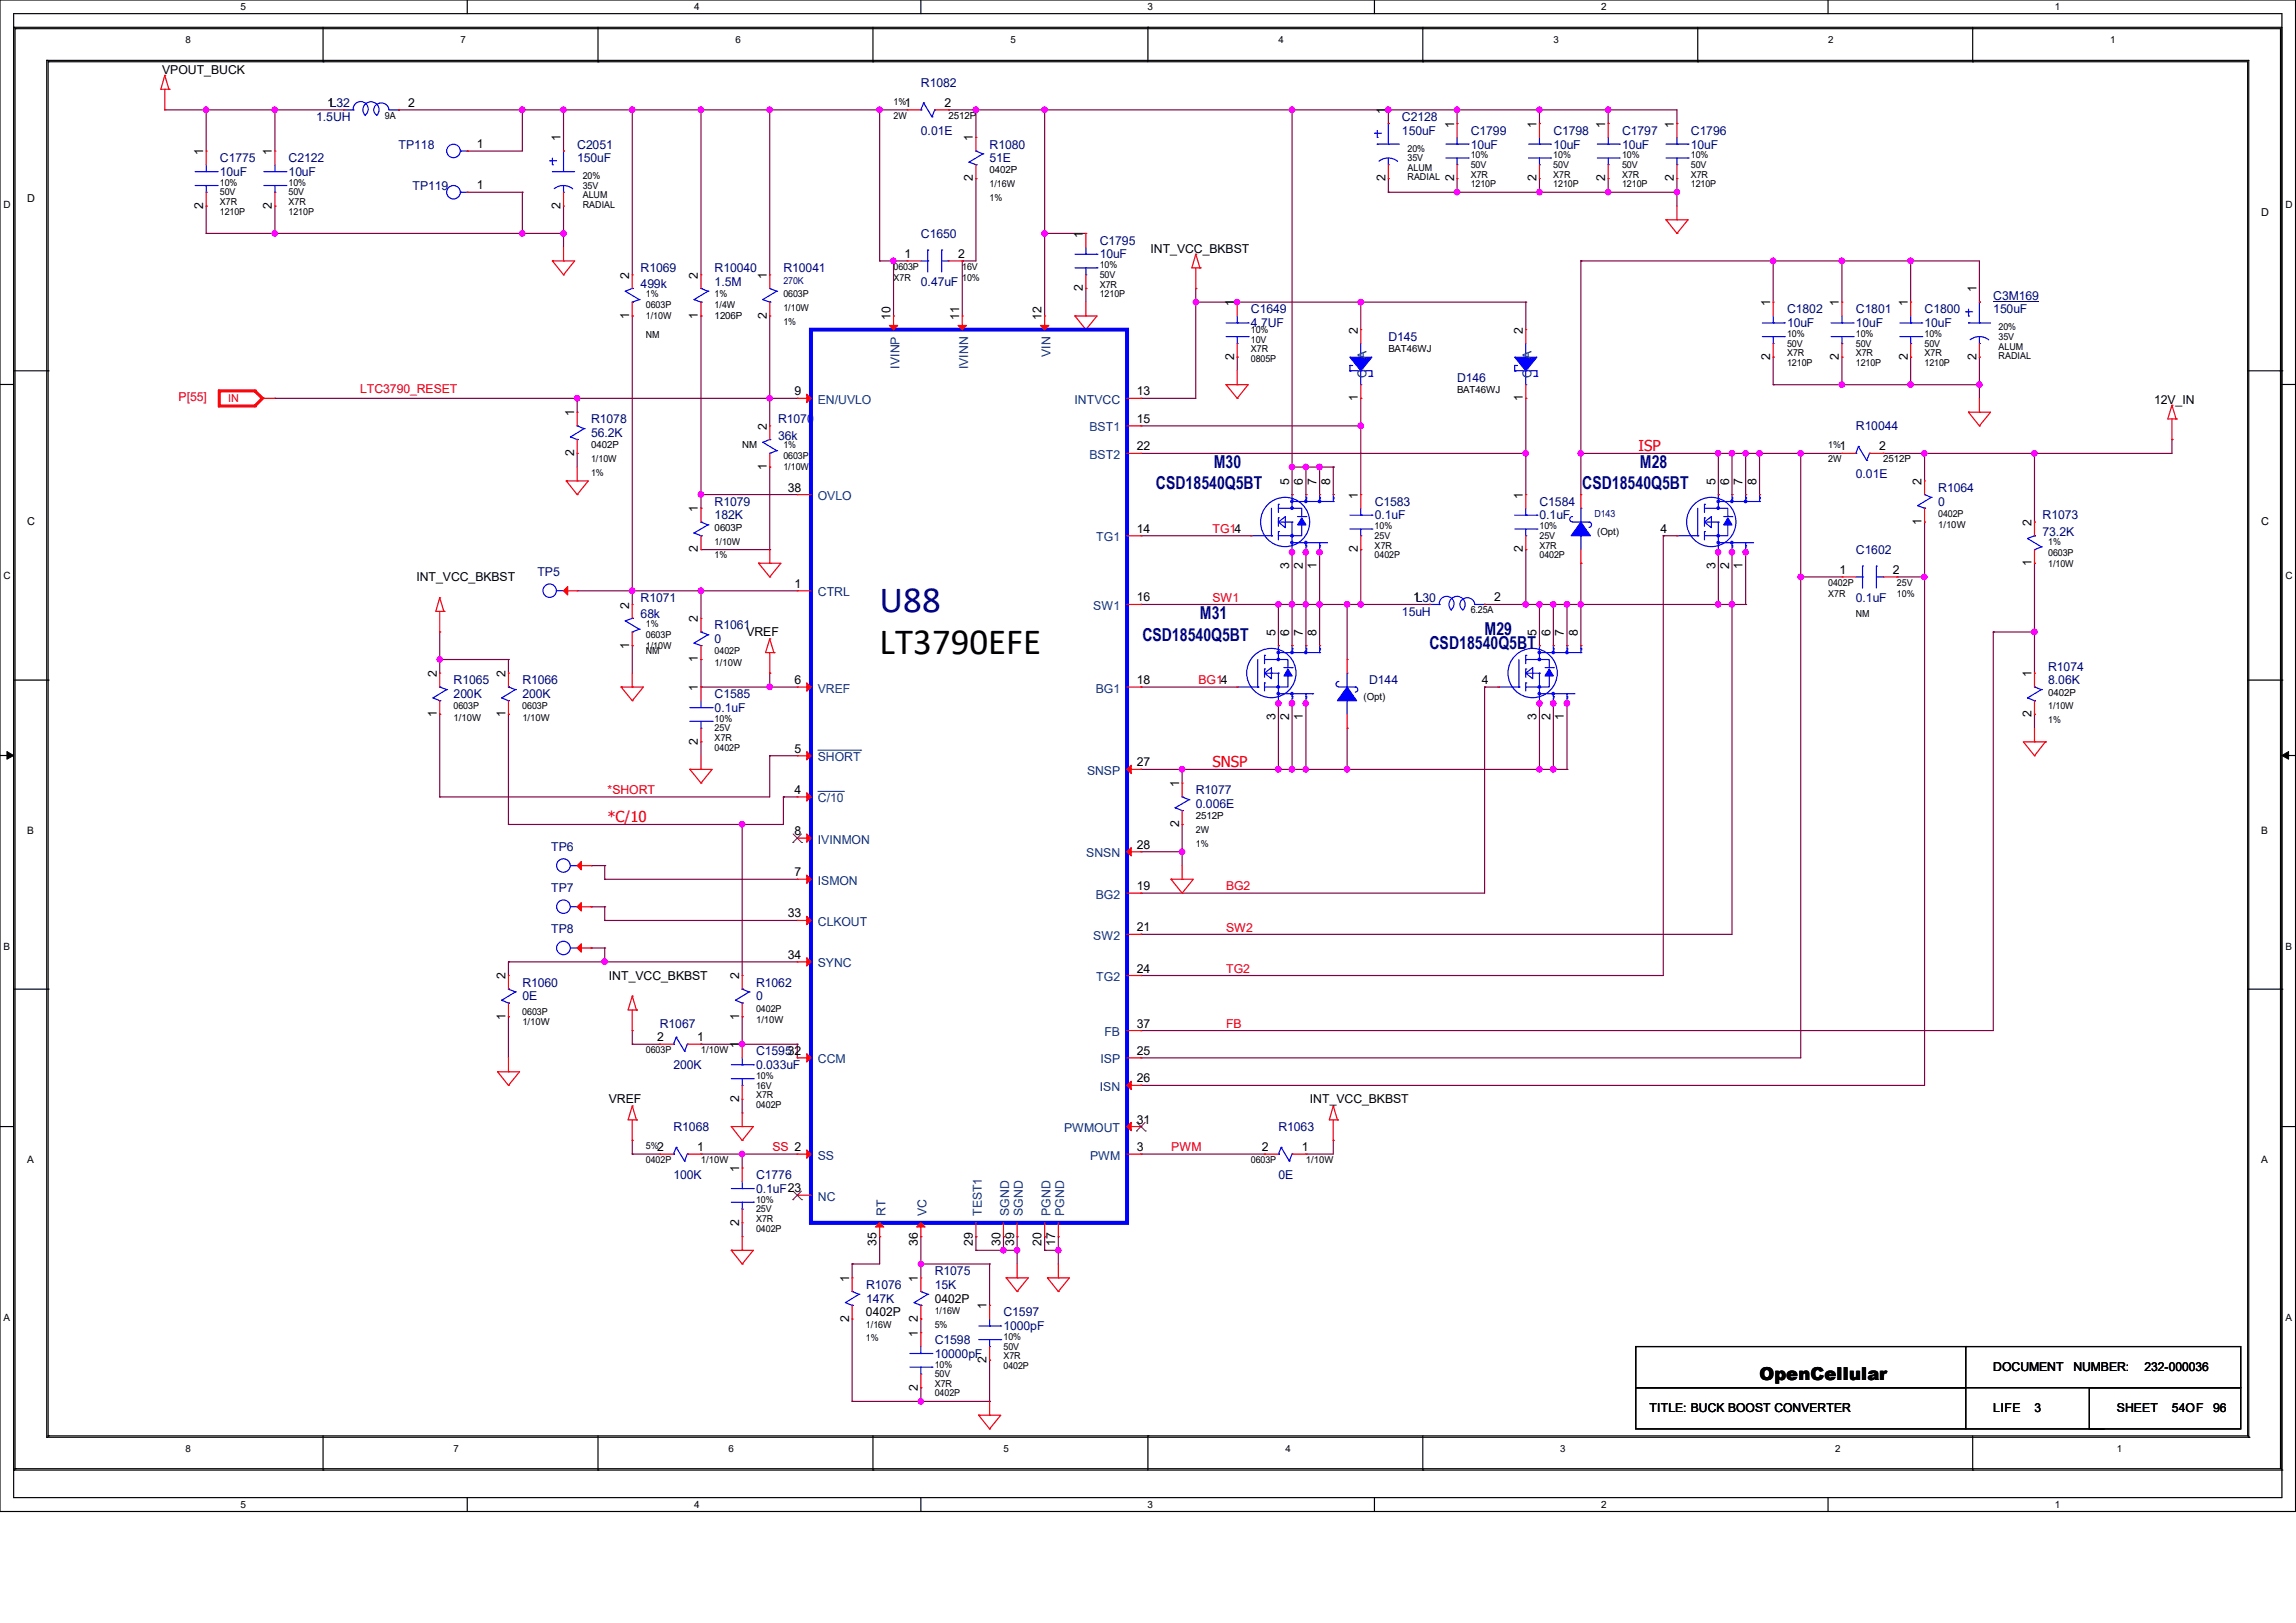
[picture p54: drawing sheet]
<svg xmlns="http://www.w3.org/2000/svg" width="420mm" height="297mm" viewBox="0 0 420 297" stroke-linecap="round" stroke-linejoin="round" font-family="sans-serif">
<defs><g id="words">
<text font-size="6.8" fill="#000080" x="160.9" y="112">U88</text>
<text font-size="6.8" x="160.9" y="119.6">LT3790EFE</text>
<g font-size="3.3" fill="#000080">
<text x="211.5" y="89.6">CSD18540Q5BT</text>
<text x="222" y="85.6">M30</text>
<text x="289.4" y="89.6">CSD18540Q5BT</text>
<text x="300" y="85.6">M28</text>
<text x="219.5" y="113.2">M31</text>
<text x="209" y="117.2">CSD18540Q5BT</text>
<text x="261.5" y="118.7">CSD18540Q5BT</text>
<text x="271.6" y="116.2">M29</text>
</g>
<text font-size="3.3" x="321.9" y="252.5">OpenCellular</text>
<g font-size="2.8" fill="#f00">
<text x="299.7" y="82.5">ISP</text>
<text x="221.8" y="140.3">SNSP</text>
<text x="111.1" y="150.4">*C/10</text>
</g>
<g font-size="2.2">
<text x="29.7" y="13.6">VPOUT_BUCK</text>
<text x="59.9" y="19.6">1L32</text>
<text x="74.7" y="19.6">2</text>
<text x="165.4" y="19.6">1</text>
<text x="172.8" y="19.6">2</text>
<text x="253.4" y="20.8" transform="rotate(-90 253.4 20.8)">1</text>
<text x="266" y="23.4" transform="rotate(-90 266 23.4)">1</text>
<text x="281.1" y="23.4" transform="rotate(-90 281.1 23.4)">1</text>
<text x="293.6" y="23.4" transform="rotate(-90 293.6 23.4)">1</text>
<text x="306.2" y="23.4" transform="rotate(-90 306.2 23.4)">1</text>
<text x="37.2" y="28.4" transform="rotate(-90 37.2 28.4)">1</text>
<text x="49.7" y="28.4" transform="rotate(-90 49.7 28.4)">1</text>
<text x="87.2" y="27.1">1</text>
<text x="102.5" y="25.9" transform="rotate(-90 102.5 25.9)">1</text>
<text x="178" y="25.9" transform="rotate(-90 178 25.9)">1</text>
<text x="87.2" y="34.6">1</text>
<text x="178" y="33.2" transform="rotate(-90 178 33.2)">2</text>
<text x="253.4" y="33.2" transform="rotate(-90 253.4 33.2)">2</text>
<text x="266" y="33.2" transform="rotate(-90 266 33.2)">2</text>
<text x="281.1" y="33.2" transform="rotate(-90 281.1 33.2)">2</text>
<text x="293.6" y="33.2" transform="rotate(-90 293.6 33.2)">2</text>
<text x="306.2" y="33.2" transform="rotate(-90 306.2 33.2)">2</text>
<text x="37.2" y="38.2" transform="rotate(-90 37.2 38.2)">2</text>
<text x="49.7" y="38.2" transform="rotate(-90 49.7 38.2)">2</text>
<text x="102.5" y="38.2" transform="rotate(-90 102.5 38.2)">2</text>
<text x="165.4" y="47.2">1</text>
<text x="175.3" y="47.2">2</text>
<text x="198.1" y="43.5" transform="rotate(-90 198.1 43.5)">1</text>
<text x="210.4" y="46.3">INT_VCC_BKBST</text>
<text x="115.1" y="51" transform="rotate(-90 115.1 51)">2</text>
<text x="127.7" y="51" transform="rotate(-90 127.7 51)">2</text>
<text x="140.3" y="51" transform="rotate(-90 140.3 51)">1</text>
<text x="198.1" y="53.3" transform="rotate(-90 198.1 53.3)">2</text>
<text x="361.5" y="53.5" transform="rotate(-90 361.5 53.5)">1</text>
<text x="115.1" y="58.3" transform="rotate(-90 115.1 58.3)">1</text>
<text x="127.7" y="58.3" transform="rotate(-90 127.7 58.3)">1</text>
<text x="140.3" y="58.3" transform="rotate(-90 140.3 58.3)">2</text>
<text x="162.9" y="58.5" transform="rotate(-90 162.9 58.5)">10</text>
<text x="175.5" y="58.5" transform="rotate(-90 175.5 58.5)">11</text>
<text x="190.5" y="58.5" transform="rotate(-90 190.5 58.5)">12</text>
<text x="225.8" y="56" transform="rotate(-90 225.8 56)">1</text>
<text x="323.8" y="56" transform="rotate(-90 323.8 56)">1</text>
<text x="336.4" y="56" transform="rotate(-90 336.4 56)">1</text>
<text x="349" y="56" transform="rotate(-90 349 56)">1</text>
<text x="225.8" y="65.9" transform="rotate(-90 225.8 65.9)">2</text>
<text x="248.4" y="61.1" transform="rotate(-90 248.4 61.1)">2</text>
<text x="278.6" y="61.1" transform="rotate(-90 278.6 61.1)">2</text>
<text x="323.8" y="65.9" transform="rotate(-90 323.8 65.9)">2</text>
<text x="336.4" y="65.9" transform="rotate(-90 336.4 65.9)">2</text>
<text x="349" y="65.9" transform="rotate(-90 349 65.9)">2</text>
<text x="361.5" y="65.9" transform="rotate(-90 361.5 65.9)">2</text>
<text x="105" y="76.2" transform="rotate(-90 105 76.2)">1</text>
<text x="145.3" y="72.3">9</text>
<text x="207.9" y="77.4">15</text>
<text x="207.9" y="72.3">13</text>
<text x="248.4" y="73.4" transform="rotate(-90 248.4 73.4)">1</text>
<text x="278.6" y="73.4" transform="rotate(-90 278.6 73.4)">1</text>
<text x="394" y="73.9">12V_IN</text>
<text x="105" y="83.5" transform="rotate(-90 105 83.5)">2</text>
<text x="140.3" y="78.7" transform="rotate(-90 140.3 78.7)">2</text>
<text x="207.9" y="82.4">22</text>
<text x="336.5" y="82.4">1</text>
<text x="343.7" y="82.4">2</text>
<text x="140.3" y="86" transform="rotate(-90 140.3 86)">1</text>
<text x="144.1" y="90">38</text>
<text x="235.8" y="88.7" transform="rotate(-90 235.8 88.7)">5</text>
<text x="238.3" y="88.7" transform="rotate(-90 238.3 88.7)">6</text>
<text x="240.8" y="88.7" transform="rotate(-90 240.8 88.7)">7</text>
<text x="243.3" y="88.7" transform="rotate(-90 243.3 88.7)">8</text>
<text x="313.8" y="88.7" transform="rotate(-90 313.8 88.7)">5</text>
<text x="316.3" y="88.7" transform="rotate(-90 316.3 88.7)">6</text>
<text x="318.8" y="88.7" transform="rotate(-90 318.8 88.7)">7</text>
<text x="321.3" y="88.7" transform="rotate(-90 321.3 88.7)">8</text>
<text x="351.5" y="88.7" transform="rotate(-90 351.5 88.7)">2</text>
<text x="127.7" y="93.8" transform="rotate(-90 127.7 93.8)">1</text>
<text x="248.4" y="91.2" transform="rotate(-90 248.4 91.2)">1</text>
<text x="278.6" y="91.2" transform="rotate(-90 278.6 91.2)">1</text>
<text x="127.7" y="101.1" transform="rotate(-90 127.7 101.1)">2</text>
<text x="207.9" y="97.5">14</text>
<text x="248.4" y="101.1" transform="rotate(-90 248.4 101.1)">2</text>
<text x="278.6" y="101.1" transform="rotate(-90 278.6 101.1)">2</text>
<text x="303.7" y="97.5">4</text>
<text x="351.5" y="96.1" transform="rotate(-90 351.5 96.1)">1</text>
<text x="371.6" y="96.3" transform="rotate(-90 371.6 96.3)">2</text>
<text x="76.2" y="106.4">INT_VCC_BKBST</text>
<text x="145.3" y="107.6">1</text>
<text x="235.8" y="104.1" transform="rotate(-90 235.8 104.1)">3</text>
<text x="238.3" y="104.1" transform="rotate(-90 238.3 104.1)">2</text>
<text x="240.8" y="104.1" transform="rotate(-90 240.8 104.1)">1</text>
<text x="313.8" y="104.1" transform="rotate(-90 313.8 104.1)">3</text>
<text x="316.3" y="104.1" transform="rotate(-90 316.3 104.1)">2</text>
<text x="318.8" y="104.1" transform="rotate(-90 318.8 104.1)">1</text>
<text x="336.5" y="105">1</text>
<text x="346.2" y="105">2</text>
<text x="371.6" y="103.6" transform="rotate(-90 371.6 103.6)">1</text>
<text x="115.1" y="111.4" transform="rotate(-90 115.1 111.4)">2</text>
<text x="127.7" y="113.9" transform="rotate(-90 127.7 113.9)">2</text>
<text x="207.9" y="110.1">16</text>
<text x="258.5" y="110.1">1L30</text>
<text x="273.3" y="110.1">2</text>
<text x="115.1" y="118.7" transform="rotate(-90 115.1 118.7)">1</text>
<text x="136.5" y="116.4">VREF</text>
<text x="233.3" y="116.4" transform="rotate(-90 233.3 116.4)">5</text>
<text x="235.8" y="116.4" transform="rotate(-90 235.8 116.4)">6</text>
<text x="238.3" y="116.4" transform="rotate(-90 238.3 116.4)">7</text>
<text x="240.8" y="116.4" transform="rotate(-90 240.8 116.4)">8</text>
<text x="281.1" y="116.4" transform="rotate(-90 281.1 116.4)">5</text>
<text x="283.6" y="116.4" transform="rotate(-90 283.6 116.4)">6</text>
<text x="286.1" y="116.4" transform="rotate(-90 286.1 116.4)">7</text>
<text x="288.6" y="116.4" transform="rotate(-90 288.6 116.4)">8</text>
<text x="79.9" y="123.9" transform="rotate(-90 79.9 123.9)">2</text>
<text x="92.5" y="123.9" transform="rotate(-90 92.5 123.9)">2</text>
<text x="127.7" y="121.2" transform="rotate(-90 127.7 121.2)">1</text>
<text x="145.3" y="125.2">6</text>
<text x="207.9" y="125.2">18</text>
<text x="271.1" y="125.2">4</text>
<text x="371.6" y="123.9" transform="rotate(-90 371.6 123.9)">1</text>
<text x="79.9" y="131.3" transform="rotate(-90 79.9 131.3)">1</text>
<text x="92.5" y="131.3" transform="rotate(-90 92.5 131.3)">1</text>
<text x="127.7" y="126.4" transform="rotate(-90 127.7 126.4)">1</text>
<text x="233.3" y="131.8" transform="rotate(-90 233.3 131.8)">3</text>
<text x="235.8" y="131.8" transform="rotate(-90 235.8 131.8)">2</text>
<text x="238.3" y="131.8" transform="rotate(-90 238.3 131.8)">1</text>
<text x="281.1" y="131.8" transform="rotate(-90 281.1 131.8)">3</text>
<text x="283.6" y="131.8" transform="rotate(-90 283.6 131.8)">2</text>
<text x="286.1" y="131.8" transform="rotate(-90 286.1 131.8)">1</text>
<text x="371.6" y="131.3" transform="rotate(-90 371.6 131.3)">2</text>
<text x="127.7" y="136.3" transform="rotate(-90 127.7 136.3)">2</text>
<text x="145.3" y="137.8">5</text>
<text x="207.9" y="140.3">27</text>
<text x="145.3" y="145.3">4</text>
<text x="215.7" y="144.1" transform="rotate(-90 215.7 144.1)">1</text>
<text x="145.3" y="152.8">8</text>
<text x="207.9" y="155.3">28</text>
<text x="215.7" y="151.4" transform="rotate(-90 215.7 151.4)">2</text>
<text x="145.3" y="160.4">7</text>
<text x="144.1" y="167.9">33</text>
<text x="207.9" y="162.9">19</text>
<text x="207.9" y="170.4">21</text>
<text x="92.5" y="179.2" transform="rotate(-90 92.5 179.2)">2</text>
<text x="111.4" y="179.3">INT_VCC_BKBST</text>
<text x="135.2" y="179.2" transform="rotate(-90 135.2 179.2)">2</text>
<text x="144.1" y="175.5">34</text>
<text x="207.9" y="178">24</text>
<text x="92.5" y="186.6" transform="rotate(-90 92.5 186.6)">1</text>
<text x="120.2" y="190.5">2</text>
<text x="127.5" y="190.5">1</text>
<text x="135.2" y="191.8" transform="rotate(-90 135.2 191.8)">1</text>
<text x="135.2" y="186.6" transform="rotate(-90 135.2 186.6)">1</text>
<text x="207.9" y="188">37</text>
<text x="207.9" y="193">25</text>
<text x="111.4" y="201.9">VREF</text>
<text x="135.2" y="201.7" transform="rotate(-90 135.2 201.7)">2</text>
<text x="207.9" y="198.1">26</text>
<text x="239.6" y="201.9">INT_VCC_BKBST</text>
<text x="207.9" y="205.6">31</text>
<text x="120.2" y="210.7">2</text>
<text x="127.5" y="210.7">1</text>
<text x="135.2" y="214.5" transform="rotate(-90 135.2 214.5)">1</text>
<text x="207.9" y="210.7">3</text>
<text x="230.8" y="210.7">2</text>
<text x="238.1" y="210.7">1</text>
<text x="135.2" y="224.3" transform="rotate(-90 135.2 224.3)">2</text>
<text x="160.4" y="228.1" transform="rotate(-90 160.4 228.1)">35</text>
<text x="167.9" y="228.1" transform="rotate(-90 167.9 228.1)">36</text>
<text x="178" y="228.1" transform="rotate(-90 178 228.1)">29</text>
<text x="183" y="228.1" transform="rotate(-90 183 228.1)">30</text>
<text x="185.5" y="228.1" transform="rotate(-90 185.5 228.1)">39</text>
<text x="190.5" y="228.1" transform="rotate(-90 190.5 228.1)">20</text>
<text x="193" y="228.1" transform="rotate(-90 193 228.1)">17</text>
<text x="155.3" y="234.6" transform="rotate(-90 155.3 234.6)">1</text>
<text x="167.9" y="234.6" transform="rotate(-90 167.9 234.6)">1</text>
<text x="171" y="238.4">0402P</text>
<text x="180.5" y="239.6" transform="rotate(-90 180.5 239.6)">1</text>
<text x="155.3" y="241.9" transform="rotate(-90 155.3 241.9)">2</text>
<text x="158.4" y="240.9">0402P</text>
<text x="167.9" y="244.6" transform="rotate(-90 167.9 244.6)">1</text>
<text x="167.9" y="241.9" transform="rotate(-90 167.9 241.9)">2</text>
<text x="180.5" y="249.5" transform="rotate(-90 180.5 249.5)">2</text>
<text x="364.6" y="251">DOCUMENT</text>
<text x="379.3" y="251">NUMBER:</text>
<text x="392.3" y="251">232-000036</text>
<text x="167.9" y="254.5" transform="rotate(-90 167.9 254.5)">2</text>
<text x="301.8" y="258.5">TITLE: BUCK BOOST CONVERTER</text>
<text x="364.6" y="258.5">LIFE</text>
<text x="372.1" y="258.5">3</text>
<text x="387.2" y="258.5">SHEET</text>
<text x="397.3" y="258.5">54OF</text>
<text x="404.8" y="258.5">96</text>
</g>
<g font-size="2.2" fill="#000080">
<text x="168.4" y="15.8">R1082</text>
<text x="57.8" y="22.1">1.5UH</text>
<text x="256.5" y="22.1">C2128</text>
<text x="40.2" y="29.7">C1775</text>
<text x="52.8" y="29.7">C2122</text>
<text x="72.9" y="27.2">TP118</text>
<text x="105.6" y="27.2">C2051</text>
<text x="105.6" y="29.7">150uF</text>
<text x="168.4" y="24.6">0.01E</text>
<text x="181" y="27.2">R1080</text>
<text x="181" y="29.7">51E</text>
<text x="256.5" y="24.6">150uF</text>
<text x="269" y="27.2">10uF</text>
<text x="269" y="24.6">C1799</text>
<text x="284.1" y="27.2">10uF</text>
<text x="284.1" y="24.6">C1798</text>
<text x="296.7" y="27.2">10uF</text>
<text x="296.7" y="24.6">C1797</text>
<text x="309.3" y="27.2">10uF</text>
<text x="309.3" y="24.6">C1796</text>
<text x="40.2" y="32.2">10uF</text>
<text x="52.8" y="32.2">10uF</text>
<text x="75.4" y="34.7">TP119</text>
<text x="168.4" y="43.5">C1650</text>
<text x="201.2" y="47.3">10uF</text>
<text x="201.2" y="44.7">C1795</text>
<text x="117.2" y="49.8">R1069</text>
<text x="117.2" y="52.8">499k</text>
<text x="130.7" y="49.8">R10040</text>
<text x="130.7" y="52.3">1.5M</text>
<text x="143.3" y="49.8">R10041</text>
<text x="168.4" y="52.3">0.47uF</text>
<text x="228.8" y="59.9">4.7UF</text>
<text x="228.8" y="57.3">C1649</text>
<text x="326.9" y="59.9">10uF</text>
<text x="326.9" y="57.3">C1802</text>
<text x="339.5" y="59.9">10uF</text>
<text x="339.5" y="57.3">C1801</text>
<text x="352" y="59.9">10uF</text>
<text x="352" y="57.3">C1800</text>
<text x="364.6" y="54.8">C3M169</text>
<text x="364.6" y="57.3">150uF</text>
<text x="254" y="62.4">D145</text>
<text x="266.5" y="69.9">D146</text>
<text x="108.1" y="77.5">R1078</text>
<text x="142.3" y="77.5">R1070</text>
<text x="108.1" y="80">56.2K</text>
<text x="142.3" y="80.5">36k</text>
<text x="339.5" y="78.7">R10044</text>
<text x="339.5" y="87.5">0.01E</text>
<text x="130.7" y="92.5">R1079</text>
<text x="130.7" y="95">182K</text>
<text x="251.5" y="95">0.1uF</text>
<text x="251.5" y="92.5">C1583</text>
<text x="281.6" y="95">0.1uF</text>
<text x="281.6" y="92.5">C1584</text>
<text x="354.5" y="90">R1064</text>
<text x="354.5" y="92.5">0</text>
<text x="373.6" y="95">R1073</text>
<text x="339.5" y="101.3">C1602</text>
<text x="373.6" y="98.1">73.2K</text>
<text x="98.3" y="105.4">TP5</text>
<text x="117.2" y="110.2">R1071</text>
<text x="117.2" y="113.2">68k</text>
<text x="256.5" y="112.6">15uH</text>
<text x="339.5" y="110.2">0.1uF</text>
<text x="130.7" y="115.2">R1061</text>
<text x="130.7" y="117.7">0</text>
<text x="83" y="125.2">R1065</text>
<text x="95.5" y="125.2">R1066</text>
<text x="250.4" y="125.2">D144</text>
<text x="374.6" y="122.7">R1074</text>
<text x="374.6" y="125.2">8.06K</text>
<text x="83" y="127.8">200K</text>
<text x="95.5" y="127.8">200K</text>
<text x="130.7" y="130.3">0.1uF</text>
<text x="130.7" y="127.8">C1585</text>
<text x="218.7" y="145.3">R1077</text>
<text x="218.7" y="147.9">0.006E</text>
<text x="100.8" y="155.7">TP6</text>
<text x="100.8" y="163.2">TP7</text>
<text x="100.8" y="170.7">TP8</text>
<text x="95.5" y="180.6">R1060</text>
<text x="95.5" y="183">0E</text>
<text x="138.3" y="180.6">R1062</text>
<text x="138.3" y="183">0</text>
<text x="120.7" y="188.1">R1067</text>
<text x="123.2" y="195.6">200K</text>
<text x="138.3" y="195.6">0.033uF</text>
<text x="138.3" y="193.1">C159532</text>
<text x="123.2" y="207">R1068</text>
<text x="233.8" y="207">R1063</text>
<text x="123.2" y="215.8">100K</text>
<text x="138.3" y="215.8">C1776</text>
<text x="233.8" y="215.8">0E</text>
<text x="138.3" y="218.3">0.1uF23</text>
<text x="171" y="233.3">R1075</text>
<text x="158.4" y="235.9">R1076</text>
<text x="158.4" y="238.4">147K</text>
<text x="171" y="235.9">15K</text>
<text x="171" y="245.9">C1598</text>
<text x="183.6" y="243.4">1000pF</text>
<text x="183.6" y="240.9">C1597</text>
<text x="171" y="248.5">10000pF</text>
</g>
<g font-size="2.2" fill="#004080">
<text x="192.2" y="65.3" transform="rotate(-90 192.2 65.3)">VIN</text>
<text x="250" y="65.6" transform="rotate(-90 250 65.6)">A</text>
<text x="280.2" y="65.6" transform="rotate(-90 280.2 65.6)">A</text>
<text x="164.5" y="67.4" transform="rotate(-90 164.5 67.4)">IVINP</text>
<text x="177.1" y="67.6" transform="rotate(-90 177.1 67.6)">IVINN</text>
<text x="250" y="69.1" transform="rotate(-90 250 69.1)">C</text>
<text x="280.2" y="69.1" transform="rotate(-90 280.2 69.1)">C</text>
<text x="149.6" y="73.9">EN/UVLO</text>
<text x="196.6" y="73.9">INTVCC</text>
<text x="199.3" y="79">BST1</text>
<text x="199.3" y="84">BST2</text>
<text x="149.6" y="91.5">OVLO</text>
<text x="200.5" y="99.1">TG1</text>
<text x="149.6" y="109.1">CTRL</text>
<text x="200" y="111.6">SW1</text>
<text x="149.6" y="126.7">VREF</text>
<text x="200.4" y="126.7">BG1</text>
<text x="149.6" y="139.3">SHORT</text>
<text x="198.8" y="141.8">SNSP</text>
<text x="149.6" y="146.9">C/10</text>
<text x="149.6" y="154.4">IVINMON</text>
<text x="149.6" y="161.9">ISMON</text>
<text x="198.7" y="156.9">SNSN</text>
<text x="200.4" y="164.5">BG2</text>
<text x="149.6" y="169.5">CLKOUT</text>
<text x="200" y="172">SW2</text>
<text x="149.6" y="177">SYNC</text>
<text x="200.5" y="179.5">TG2</text>
<text x="202.1" y="189.6">FB</text>
<text x="149.6" y="194.6">CCM</text>
<text x="201.3" y="194.6">ISP</text>
<text x="201.2" y="199.6">ISN</text>
<text x="194.6" y="207.2">PWMOUT</text>
<text x="149.6" y="212.2">SS</text>
<text x="199.4" y="212.2">PWM</text>
<text x="149.6" y="219.8">NC</text>
<text x="162" y="222.5" transform="rotate(-90 162 222.5)">RT</text>
<text x="169.5" y="222.5" transform="rotate(-90 169.5 222.5)">VC</text>
<text x="179.6" y="222.5" transform="rotate(-90 179.6 222.5)">TEST1</text>
<text x="184.6" y="222.5" transform="rotate(-90 184.6 222.5)">SGND</text>
<text x="187.1" y="222.5" transform="rotate(-90 187.1 222.5)">SGND</text>
<text x="192.2" y="222.5" transform="rotate(-90 192.2 222.5)">PGND</text>
<text x="194.6" y="222.5" transform="rotate(-90 194.6 222.5)">PGND</text>
</g>
<g font-size="2.2" fill="#f00">
<text x="65.9" y="72">LTC3790_RESET</text>
<text x="32.7" y="73.4">P[55]</text>
<text x="221.8" y="97.5">TG14</text>
<text x="221.8" y="110.1">SW1</text>
<text x="219.2" y="125.2">BG14</text>
<text x="111.1" y="145.3">*SHORT</text>
<text x="224.3" y="162.9">BG2</text>
<text x="224.3" y="170.5">SW2</text>
<text x="224.3" y="178">TG2</text>
<text x="224.3" y="188.1">FB</text>
<text x="141.3" y="210.7">SS 2</text>
<text x="214.2" y="210.7">PWM</text>
</g>
<g font-size="2">
<text x="5" y="37">D</text>
<text x="413.6" y="39.5">D</text>
<text x="5" y="96.1">C</text>
<text x="413.6" y="96.1">C</text>
</g>
<text font-size="2" fill="#f00" x="41.7" y="73.5">IN</text>
<g font-size="1.9">
<text x="5" y="152.6">B</text>
<text x="413.6" y="152.6">B</text>
<text x="5" y="212.9">A</text>
<text x="413.6" y="212.9">A</text>
</g>
<g font-size="1.8">
<text x="44" y="1.9">5</text>
<text x="127" y="1.9">4</text>
<text x="209.9" y="1.9">3</text>
<text x="292.9" y="1.9">2</text>
<text x="375.9" y="1.9">1</text>
<text x="34" y="7.9">8</text>
<text x="84.2" y="7.9">7</text>
<text x="134.5" y="7.9">6</text>
<text x="184.8" y="7.9">5</text>
<text x="233.8" y="7.9">4</text>
<text x="284.1" y="7.9">3</text>
<text x="334.4" y="7.9">2</text>
<text x="386" y="7.9">1</text>
<text x="70.4" y="21.7">9A</text>
<text x="173.5" y="21.7">2512P</text>
<text x="181" y="31.8">0402P</text>
<text x=".6" y="38">D</text>
<text x="418" y="38">D</text>
<text x="130.7" y="58.4">1206P</text>
<text x="118.2" y="61.9">NM</text>
<text x="254" y="64.5">BAT46WJ</text>
<text x="266.5" y="72">BAT46WJ</text>
<text x="108.1" y="82">0402P</text>
<text x="135.8" y="82">NM</text>
<text x="344.5" y="84.6">2512P</text>
<text x="130.7" y="97.2">0603P</text>
<text x="292.2" y="97.9">(Opt)</text>
<text x=".6" y="105.9">C</text>
<text x="418" y="105.9">C</text>
<text x="269" y="112.2">6.25A</text>
<text x="339.5" y="113">NM</text>
<text x="118.2" y="119.8">NM</text>
<text x="249.4" y="128.1">(Opt)</text>
<text x="374.6" y="127.3">0402P</text>
<text x="218.7" y="149.9">2512P</text>
<text x=".6" y="173.8">B</text>
<text x="418" y="173.8">B</text>
<text x=".6" y="241.7">A</text>
<text x="418" y="241.7">A</text>
<text x="34" y="265.6">8</text>
<text x="83" y="265.6">7</text>
<text x="133.3" y="265.6">6</text>
<text x="183.6" y="265.6">5</text>
<text x="235.1" y="265.6">4</text>
<text x="285.4" y="265.6">3</text>
<text x="335.7" y="265.6">2</text>
<text x="387.2" y="265.6">1</text>
<text x="44" y="275.9">5</text>
<text x="127" y="275.9">4</text>
<text x="209.9" y="275.9">3</text>
<text x="292.9" y="275.9">2</text>
<text x="375.9" y="275.9">1</text>
</g>
<text font-size="1.8" fill="#000080" x="291.7" y="94.6">D143</text>
<g font-size="1.7">
<text x="163.4" y="19.2">1%</text>
<text x="163.4" y="21.7">2W</text>
<text x="257.5" y="27.7">20%</text>
<text x="257.5" y="29.5">35V</text>
<text x="269" y="29">10%</text>
<text x="284.1" y="29">10%</text>
<text x="296.7" y="29">10%</text>
<text x="309.3" y="29">10%</text>
<text x="40.2" y="35.8">50V</text>
<text x="40.2" y="34">10%</text>
<text x="52.8" y="35.8">50V</text>
<text x="52.8" y="34">10%</text>
<text x="106.6" y="32.8">20%</text>
<text x="106.6" y="34.5">35V</text>
<text x="181" y="34.3">1/16W</text>
<text x="257.5" y="31.3">ALUM</text>
<text x="257.5" y="33">RADIAL</text>
<text x="269" y="34.3">1210P</text>
<text x="269" y="32.5">X7R</text>
<text x="269" y="30.8">50V</text>
<text x="284.1" y="34.3">1210P</text>
<text x="284.1" y="32.5">X7R</text>
<text x="284.1" y="30.8">50V</text>
<text x="296.7" y="34.3">1210P</text>
<text x="296.7" y="32.5">X7R</text>
<text x="296.7" y="30.8">50V</text>
<text x="309.3" y="34.3">1210P</text>
<text x="309.3" y="32.5">X7R</text>
<text x="309.3" y="30.8">50V</text>
<text x="40.2" y="39.3">1210P</text>
<text x="40.2" y="37.5">X7R</text>
<text x="52.8" y="39.3">1210P</text>
<text x="52.8" y="37.5">X7R</text>
<text x="106.6" y="36.3">ALUM</text>
<text x="106.6" y="38.1">RADIAL</text>
<text x="181" y="36.8">1%</text>
<text x="163.4" y="49.4">0603P</text>
<text x="163.4" y="51.4">X7R</text>
<text x="176" y="49.4">16V</text>
<text x="176" y="51.4">10%</text>
<text x="201.2" y="52.6">X7R</text>
<text x="201.2" y="50.9">50V</text>
<text x="201.2" y="49.1">10%</text>
<text x="118.2" y="54.4">1%</text>
<text x="118.2" y="56.4">0603P</text>
<text x="118.2" y="58.4">1/10W</text>
<text x="130.7" y="54.4">1%</text>
<text x="130.7" y="56.4">1/4W</text>
<text x="143.3" y="59.4">1%</text>
<text x="143.3" y="56.9">1/10W</text>
<text x="143.3" y="54.4">0603P</text>
<text x="201.2" y="54.4">1210P</text>
<text x="228.8" y="64.5">X7R</text>
<text x="228.8" y="62.7">10V</text>
<text x="228.8" y="60.9">10%</text>
<text x="326.9" y="65.2">X7R</text>
<text x="326.9" y="63.5">50V</text>
<text x="326.9" y="61.7">10%</text>
<text x="339.5" y="65.2">X7R</text>
<text x="339.5" y="63.5">50V</text>
<text x="339.5" y="61.7">10%</text>
<text x="352" y="65.2">X7R</text>
<text x="352" y="63.5">50V</text>
<text x="352" y="61.7">10%</text>
<text x="365.6" y="60.5">20%</text>
<text x="365.6" y="62.2">35V</text>
<text x="365.6" y="64">ALUM</text>
<text x="365.6" y="65.7">RADIAL</text>
<text x="228.8" y="66.2">0805P</text>
<text x="326.9" y="67">1210P</text>
<text x="339.5" y="67">1210P</text>
<text x="352" y="67">1210P</text>
<text x="143.3" y="82">1%</text>
<text x="334.4" y="82">1%</text>
<text x="108.1" y="87.1">1%</text>
<text x="108.1" y="84.6">1/10W</text>
<text x="143.3" y="84.1">0603P</text>
<text x="143.3" y="86.1">1/10W</text>
<text x="334.4" y="84.6">2W</text>
<text x="354.5" y="94.6">0402P</text>
<text x="130.7" y="99.6">1/10W</text>
<text x="251.5" y="100.4">X7R</text>
<text x="251.5" y="98.6">25V</text>
<text x="251.5" y="96.9">10%</text>
<text x="281.6" y="100.4">X7R</text>
<text x="281.6" y="98.6">25V</text>
<text x="281.6" y="96.9">10%</text>
<text x="354.5" y="96.6">1/10W</text>
<text x="374.6" y="99.6">1%</text>
<text x="374.6" y="101.7">0603P</text>
<text x="130.7" y="102.2">1%</text>
<text x="251.5" y="102.2">0402P</text>
<text x="281.6" y="102.2">0402P</text>
<text x="334.4" y="107.2">0402P</text>
<text x="347" y="107.2">25V</text>
<text x="374.6" y="103.7">1/10W</text>
<text x="334.4" y="109.2">X7R</text>
<text x="347" y="109.2">10%</text>
<text x="118.2" y="114.8">1%</text>
<text x="118.2" y="116.8">0603P</text>
<text x="118.2" y="118.8">1/10W</text>
<text x="130.7" y="119.8">0402P</text>
<text x="130.7" y="121.8">1/10W</text>
<text x="83" y="129.8">0603P</text>
<text x="83" y="131.9">1/10W</text>
<text x="95.5" y="129.8">0603P</text>
<text x="95.5" y="131.9">1/10W</text>
<text x="374.6" y="129.8">1/10W</text>
<text x="130.7" y="137.4">0402P</text>
<text x="130.7" y="135.6">X7R</text>
<text x="130.7" y="133.9">25V</text>
<text x="130.7" y="132.1">10%</text>
<text x="374.6" y="132.3">1%</text>
<text x="218.7" y="155">1%</text>
<text x="218.7" y="152.5">2W</text>
<text x="95.5" y="185.7">0603P</text>
<text x="138.3" y="185.2">0402P</text>
<text x="95.5" y="187.7">1/10W</text>
<text x="138.3" y="187.2">1/10W</text>
<text x="118.2" y="192.7">0603P</text>
<text x="128.2" y="192.7">1/10W</text>
<text x="138.3" y="197.5">10%</text>
<text x="138.3" y="202.8">0402P</text>
<text x="138.3" y="201">X7R</text>
<text x="138.3" y="199.2">16V</text>
<text x="118.2" y="210.3">5%</text>
<text x="118.2" y="212.8">0402P</text>
<text x="128.2" y="212.8">1/10W</text>
<text x="228.8" y="212.8">0603P</text>
<text x="238.9" y="212.8">1/10W</text>
<text x="138.3" y="221.9">25V</text>
<text x="138.3" y="220.1">10%</text>
<text x="138.3" y="225.4">0402P</text>
<text x="138.3" y="223.6">X7R</text>
<text x="158.4" y="245.5">1%</text>
<text x="158.4" y="243">1/16W</text>
<text x="171" y="243">5%</text>
<text x="171" y="240.5">1/16W</text>
<text x="183.6" y="245.2">10%</text>
<text x="171" y="250.3">10%</text>
<text x="183.6" y="250.5">0402P</text>
<text x="183.6" y="248.8">X7R</text>
<text x="183.6" y="247">50V</text>
<text x="171" y="255.6">0402P</text>
<text x="171" y="253.8">X7R</text>
<text x="171" y="252">50V</text>
</g>
<text font-size="1.7" fill="#000080" x="143.3" y="51.9">270K</text>
</g></defs>
<path d="M0 0h419.9v276.6h-419.9zM2.5 2.5h414.9v271.6h-414.9z" fill="none" stroke="#000" stroke-width=".21"/>
<g fill="#fff">
<path d="M44 .3h1v1.9h-1z"/>
<path d="M44 274.3h1v2h-1z"/>
</g>
<path d="M85.5 0v2.5M85.5 274.1v2.5" fill="none" stroke="#000" stroke-width=".21"/>
<g fill="#fff">
<path d="M127 .3h.9v1.9h-.9z"/>
<path d="M127 274.3h.9v2h-.9z"/>
</g>
<path d="M168.4 0v2.5M168.4 274.1v2.5" fill="none" stroke="#000" stroke-width=".21"/>
<g fill="#fff">
<path d="M209.9 .3h1v1.9h-1z"/>
<path d="M209.9 274.3h1v2h-1z"/>
</g>
<path d="M251.4 0v2.5M251.4 274.1v2.5" fill="none" stroke="#000" stroke-width=".21"/>
<g fill="#fff">
<path d="M292.9 .3h1v1.9h-1z"/>
<path d="M292.9 274.3h1v2h-1z"/>
</g>
<path d="M334.4 0v2.5M334.4 274.1v2.5" fill="none" stroke="#000" stroke-width=".21"/>
<g fill="#fff">
<path d="M375.9 .3h1v1.9h-1z"/>
<path d="M375.9 274.3h1v2h-1z"/>
<path d="M.6 36.4h1.3v2h-1.3z"/>
<path d="M418 36.4h1.3v2h-1.3z"/>
<path d="M.6 104.3h1.3v2h-1.3z"/>
<path d="M418 104.3h1.3v2h-1.3z"/>
</g>
<path d="M0 70.4h2.5M417.4 70.4h2.5" fill="none" stroke="#000" stroke-width=".21"/>
<g fill="#fff">
<path d="M.6 172.2h1.2v2h-1.2z"/>
<path d="M418 172.2h1.2v2h-1.2z"/>
</g>
<path d="M0 138.3h2.5M417.4 138.3h2.5" fill="none" stroke="#000" stroke-width=".21"/>
<path d="M1.3 137.5l1.2 .8-1.2 .6zM417.4 138.3l1.2-.8v1.4z" fill="#000" stroke="#000" stroke-width=".18"/>
<g fill="#fff">
<path d="M.6 240.1h1.2v2h-1.2z"/>
<path d="M418 240.1h1.2v2h-1.2z"/>
</g>
<g fill="none" stroke="#000" stroke-width=".21">
<path d="M2.5 5h.1M2.5 5h414.9v264M2.5 5v264M2.8 5.2h.1M2.8 5.2v263.6M2.8 5.2h414.4v263.6M8.6 11h.1M8.6 11v252M8.6 11h402.8v252M8.8 11.3h.1M8.8 11.3h402.3v251.5M8.8 11.3v251.5"/>
<path d="M59.1 11.3h.1M59.1 5v6.3M109.4 11.3h.1M109.4 5v6.3M159.7 11.3h.1M159.7 5v6.3M210 5h.1M210 5v6.3M260.3 11.3h.1M260.3 5v6.3M310.6 11.3h.1M310.6 5v6.3"/>
<path d="M360.8 11.3h.1M360.8 5v6.3M2.5 67.9h6.3M8.8 67.9h.1M411.1 67.9h6.3M417.4 67.9h.1M2.5 124.5h6.3M8.8 124.5h.1M411.1 124.5h6.3M417.4 124.5h.1M2.5 181h6.3M8.8 181h.1"/>
<path d="M411.1 181h6.3M417.4 181h.1M0 206.2h2.5M417.4 206.2h2.5M299.2 246.4h110.7v7.6h-110.7zM299.2 254h60.4v7.5h-60.4zM359.6 246.4h.1M359.6 246.4v7.6M382.2 254h27.7v7.5h-27.7zM2.5 269h.1M2.5 269h414.9M2.8 268.8h.1"/>
<path d="M2.8 268.8h414.4M8.6 263h.1M8.6 263h402.8M8.8 262.8h.1M8.8 262.8h402.3M59.1 269h.1M59.1 262.8v6.2M109.4 269h.1M109.4 262.8v6.2M159.7 269h.1M159.7 262.8v6.2M210 262.8h.1"/>
<path d="M210 262.8v6.2M260.3 269h.1M260.3 262.8v6.2M359.6 261.5h25.1M360.8 269h.1M360.8 262.8v6.2M384.7 261.5h.1M411.1 262.8h.1M411.4 263h.1M417.2 268.8h.1M417.4 269h.1"/>
</g>
<g fill="none" stroke="#800040" stroke-width=".21">
<path d="M30.1 20.1h32.8M37.7 20.1h.1M37.7 37.7h.1M37.7 20.1v7.5M37.7 37.7v5M50.3 20.1h.1M50.3 37.7h.1M50.3 20.1v7.5M50.3 37.7v5M72.9 20.1h.1M72.9 20.1h93M85.5 27.6h.1"/>
<path d="M85.5 35.2h10M95.5 20.1h.1M95.5 35.2h.1M95.5 20.1v7.5h-10M95.5 35.2v7.5M103.1 20.1h.1M103.1 20.1v7.5M103.1 37.7v7.6M115.7 20.1h.1M115.7 20.1v30.2M128.2 20.1h.1M128.2 20.1v30.2"/>
<path d="M140.8 20.1h.1M140.8 20.1v30.2M160.9 20.1h.1M160.9 20.1v27.7M173.5 20.1h.1M173.5 20.1h133.2v2.5M178.5 20.1h.1M178.5 32.7h.1M178.5 32.7v15.1h-2.5M178.5 20.1v5M191.1 20.1v37.7M236.3 20.1h.1"/>
<path d="M236.3 20.1v70.4M254 20.1h.1M254 35.2h.1M254 22.6h.1M254 35.2h52.7M254 20.1v2.5M254 32.7v2.5M266.5 35.2h.1M266.5 22.6h.1M266.5 20.1h.1M266.5 20.1v2.5M266.5 32.7v2.5"/>
<path d="M281.6 22.6h.1M281.6 20.1h.1M281.6 35.2h.1M281.6 20.1v2.5M281.6 32.7v2.5M294.2 35.2h.1M294.2 22.6h.1M294.2 20.1h.1M294.2 20.1v2.5M294.2 32.7v2.5M306.7 35.2h.1M306.7 22.6h.1"/>
<path d="M306.7 32.7v5M37.7 42.7h.1M37.7 42.7h65.4M95.5 42.7h.1M103.1 42.7h.1M115.7 57.8h.1M115.7 57.8v52.8M128.2 57.8h.1M128.2 57.8v35.2M140.8 57.8h.1M140.8 57.8v20.1M160.9 47.8h.1"/>
<path d="M160.9 47.8h5M163.4 47.8h.1M163.4 47.8v10M176 47.8h.1M176 47.8v10M191.1 42.7h.1M191.1 42.7h7.5M198.6 52.8h.1M198.6 52.8v2.5M218.7 55.3h.1M218.7 52.8h.1M218.7 55.3h60.4"/>
<path d="M218.7 52.8v20.1h-10M226.3 55.3h.1M248.9 55.3h.1M248.9 55.3v5M279.1 55.3h.1M279.1 55.3v5M289.2 47.8h.1M289.2 47.8h72.9v7.5M289.2 47.8v42.7M324.4 47.8h.1M324.4 47.8v7.5M336.9 47.8h.1"/>
<path d="M336.9 47.8v7.5M349.5 47.8h.1M349.5 47.8v7.5M362.1 55.3h.1M50.3 72.9h.1M50.3 72.9h95.5M105.6 72.9h.1M105.6 72.9v2.5M140.8 72.9h.1M208.7 77.9h.1M208.7 72.9h.1M208.7 77.9h40.2"/>
<path d="M226.3 65.4h.1M226.3 65.4v2.5M248.9 72.9h.1M248.9 77.9h.1M248.9 72.9v17.6M279.1 72.9h.1M279.1 72.9v17.6M324.4 65.4h.1M324.4 70.4h.1M324.4 65.4v5M324.4 70.4h37.7M336.9 65.4h.1"/>
<path d="M336.9 70.4h.1M336.9 65.4v5M349.5 65.4h.1M349.5 70.4h.1M349.5 65.4v5M362.1 70.4h.1M362.1 65.4h.1M362.1 65.4v7.5M105.6 83h.1M105.6 83v2.5M128.2 93h.1M128.2 90.5h17.6"/>
<path d="M140.8 85.5h.1M140.8 85.5v15.1M145.8 90.5h.1M208.7 98h.1M208.7 83h70.4M208.7 98h20.1M236.3 90.5h.1M236.3 85.5h7.6M238.9 85.5h.1M238.9 85.5v5M241.4 85.5h.1M241.4 85.5v5"/>
<path d="M243.9 85.5h.1M243.9 85.5v5M279.1 83h.1M289.2 83h.1M289.2 83h47.7M304.2 98h.1M304.2 98v80.5h-95.5M304.2 98h2.5M314.3 83h.1M314.3 83v7.5M316.8 83h.1M316.8 83v7.5"/>
<path d="M319.3 83h.1M319.3 83v7.5M321.9 90.5h.1M321.9 83h.1M321.9 83v7.5M329.4 83h.1M329.4 83v110.6h-120.7M344.5 83h.1M352 83h.1M352 95.5h.1M352 83v5M352 95.5v103.1h-143.3"/>
<path d="M372.2 95.5h.1M372.2 83h.1M372.2 83v12.5M397.3 80.4h.1M397.3 80.4v2.6h-52.8M80.4 115.7h.1M80.4 115.7v7.5M105.6 108.1h40.2M115.7 108.1h.1M115.7 118.2h.1M115.7 118.2v5M128.2 108.1h.1"/>
<path d="M128.2 108.1v5.1M128.2 100.6h12.6M140.8 100.6h.1M208.7 110.6h.1M208.7 110.6h52.8M233.8 110.6h.1M233.8 110.6v7.6M236.3 110.6h.1M236.3 101h.1M236.3 100.6v17.6M238.9 110.6h.1M238.9 101h.1"/>
<path d="M238.9 100.6v17.6M241.4 101h.1M241.4 110.6h.1M241.4 100.6v17.6M246.4 110.6h.1M246.4 110.6v10.1M248.9 100.6h.1M248.9 100.6v10M261.5 110.6h.1M271.6 110.6h.1M271.6 110.6h47.7M279.1 110.6h.1"/>
<path d="M279.1 100.6h.1M279.1 100.6v10M281.6 110.6h.1M281.6 110.6v7.6M284.1 110.6h.1M284.1 110.6v7.6M286.6 110.6h.1M286.6 110.6v7.6M289.2 110.6h.1M289.2 103.1h.1M289.2 103.1v15.1M314.3 101h.1"/>
<path d="M314.3 110.6h.1M314.3 100.6v10M316.8 110.6h.1M316.8 101h.1M316.8 100.6v70.4h-108.1M319.3 101h.1M319.3 110.6h.1M319.3 100.6v10M329.4 105.6h.1M329.4 105.6h7.5M347 105.6h.1M347 105.6h5"/>
<path d="M352 105.6h.1M364.6 115.7h.1M364.6 115.7v72.9h-155.9M364.6 115.7h7.6M372.2 103.1h.1M372.2 115.7h.1M372.2 103.1v20.1M80.4 130.7h.1M80.4 120.7h.1M80.4 130.7v15.1M80.4 120.7h12.6M93 130.7h.1"/>
<path d="M93 120.7h.1M93 120.7v2.5M93 130.7v20.2M128.2 135.8h.1M128.2 125.7h.1M128.2 120.7h.1M128.2 125.7h17.6M128.2 120.7v5M128.2 135.8v2.5M140.8 125.7h.1M140.8 138.3h.1M140.8 123.2h.1"/>
<path d="M140.8 138.3v7.5h-60.4M140.8 123.2v2.5M140.8 138.3h5M208.7 125.7h.1M208.7 125.7h17.6M233.8 128.7h.1M233.8 128.2v12.6M236.3 128.7h.1M236.3 128.2v12.6M238.9 128.7h.1M238.9 128.2v12.6M246.4 133.3h.1"/>
<path d="M246.4 133.3v7.5M271.6 125.7h.1M271.6 125.7v37.7h-62.9M271.6 125.7h2.5M281.6 128.7h.1M281.6 128.2v12.6M284.1 128.7h.1M284.1 128.2v12.6M286.6 128.7h.1M286.6 128.2v12.6M372.2 130.7h.1M372.2 130.7v2.6"/>
<path d="M80.4 145.8h.1M93 150.9h.1M108.1 158.4h.1M108.1 158.4h2.5M110.6 158.4h.1M110.6 158.4v2.5M135.8 150.9h.1M135.8 150.9v27.6M143.3 145.8h.1M143.3 145.8h2.5M143.3 145.8v5.1h-50.3M208.7 155.9h.1"/>
<path d="M208.7 140.8h.1M208.7 140.8h77.9M208.7 155.9h7.5M216.2 155.9h.1M216.2 140.8h.1M216.2 150.9h.1M216.2 140.8v2.5M216.2 150.9v7.5M233.8 140.8h.1M236.3 140.8h.1M238.9 140.8h.1M246.4 140.8h.1"/>
<path d="M281.6 140.8h.1M284.1 140.8h.1M286.6 140.8h.1M93 176h.1M93 176h52.8M93 176v2.5M108.1 165.9h.1M108.1 173.5h.1M108.1 165.9h2.5M108.1 173.5h2.5M110.6 160.9h.1M110.6 168.4h.1"/>
<path d="M110.6 176h.1M110.6 165.9h.1M110.6 173.5h.1M110.6 160.9h35.2M110.6 168.4h35.2M110.6 165.9v2.5M110.6 173.5v2.5M208.7 178.5h.1M208.7 163.4h.1M208.7 171h.1M93 186.1h.1M93 186.1v7.5"/>
<path d="M115.7 191.1h.1M115.7 188.6h.1M115.7 191.1h5M115.7 188.6v2.5M128.2 191.1h.1M128.2 191.1h17.6M135.8 191.1h.1M135.8 186.1h.1M135.8 186.1v5M145.8 191.1h.1M145.8 191.1v2.5M208.7 188.6h.1"/>
<path d="M208.7 193.6h.1M208.7 198.6h.1M115.7 208.7h.1M115.7 211.2h.1M115.7 208.7v2.5M115.7 211.2h5M128.2 211.2h.1M128.2 211.2h17.6M135.8 203.7h.1M135.8 211.2h.1M135.8 201.2v2.5M135.8 211.2v2.5"/>
<path d="M208.7 211.2h.1M208.7 211.2h22.6M238.9 211.2h.1M243.9 208.7h.1M243.9 208.7v2.5h-5M135.8 226.3h.1M135.8 223.8v2.5M155.9 231.3h.1M155.9 231.3v2.5M160.9 226.3h.1M160.9 226.3v5h-5M168.4 226.3h.1"/>
<path d="M168.4 231.3h.1M168.4 226.3v7.5M168.4 231.3h12.6M178.5 228.8h.1M178.5 226.3h.1M178.5 226.3v2.5M178.5 228.8h7.6M181 231.3h.1M181 231.3v7.6M183.6 226.3h.1M183.6 228.8h.1M183.6 226.3v2.5"/>
<path d="M186.1 226.3h.1M186.1 228.8h.1M186.1 226.3v5M191.1 226.3h.1M191.1 228.8h.1M191.1 226.3v2.5M191.1 228.8h2.5M193.6 226.3h.1M193.6 228.8h.1M193.6 226.3v5M155.9 256.5h.1M155.9 241.4v15.1"/>
<path d="M155.9 256.5h25.1M168.4 241.4h.1M168.4 254h.1M168.4 256.5h.1M168.4 241.4v2.5M168.4 254v2.5M181 256.5h.1M181 248.9h.1M181 248.9v7.6"/>
</g>
<g fill="#f0f" stroke="#f0f" stroke-width=".21">
<circle cx="191.1" cy="42.7" r=".49"/>
<circle cx="191.1" cy="20.1" r=".49"/>
<circle cx="236.3" cy="20.1" r=".49"/>
<circle cx="316.8" cy="110.6" r=".49"/>
<circle cx="233.8" cy="110.6" r=".49"/>
<circle cx="233.8" cy="128.7" r=".49"/>
<circle cx="233.8" cy="140.8" r=".49"/>
<circle cx="236.3" cy="128.7" r=".49"/>
<circle cx="236.3" cy="140.8" r=".49"/>
<circle cx="238.8" cy="128.7" r=".48"/>
<circle cx="238.8" cy="140.8" r=".48"/>
<circle cx="279.1" cy="83" r=".49"/>
<circle cx="286.6" cy="110.6" r=".49"/>
<circle cx="321.8" cy="83" r=".49"/>
<circle cx="168.4" cy="231.3" r=".48"/>
<circle cx="216.2" cy="155.9" r=".49"/>
<circle cx="128.2" cy="108.1" r=".49"/>
<circle cx="324.3" cy="47.7" r=".49"/>
<circle cx="226.3" cy="55.3" r=".48"/>
<circle cx="178.5" cy="20.1" r=".49"/>
<circle cx="140.8" cy="72.9" r=".49"/>
<circle cx="105.6" cy="72.9" r=".48"/>
<circle cx="289.1" cy="83" r=".48"/>
<circle cx="193.6" cy="228.8" r=".48"/>
<circle cx="216.2" cy="140.8" r=".49"/>
<circle cx="110.6" cy="176" r=".49"/>
<circle cx="349.5" cy="47.7" r=".49"/>
<circle cx="336.9" cy="47.7" r=".49"/>
<circle cx="372.1" cy="115.6" r=".49"/>
<circle cx="352" cy="105.6" r=".48"/>
<circle cx="238.8" cy="101" r=".48"/>
<circle cx="238.8" cy="110.6" r=".48"/>
<circle cx="236.3" cy="101" r=".49"/>
<circle cx="236.3" cy="110.6" r=".49"/>
<circle cx="241.4" cy="101" r=".49"/>
<circle cx="241.4" cy="110.6" r=".49"/>
<circle cx="372.1" cy="83" r=".49"/>
<circle cx="352" cy="83" r=".48"/>
<circle cx="248.9" cy="77.9" r=".49"/>
<circle cx="135.7" cy="191.1" r=".49"/>
<circle cx="37.7" cy="20.1" r=".48"/>
<circle cx="168.4" cy="256.5" r=".48"/>
<circle cx="349.5" cy="70.4" r=".49"/>
<circle cx="336.9" cy="70.4" r=".49"/>
<circle cx="362.1" cy="70.4" r=".49"/>
<circle cx="128.2" cy="90.5" r=".49"/>
<circle cx="128.2" cy="20.1" r=".49"/>
<circle cx="248.9" cy="110.6" r=".49"/>
<circle cx="281.6" cy="128.7" r=".48"/>
<circle cx="281.6" cy="140.8" r=".48"/>
<circle cx="284.1" cy="128.7" r=".49"/>
<circle cx="284.1" cy="140.8" r=".49"/>
<circle cx="286.6" cy="128.7" r=".49"/>
<circle cx="319.3" cy="83" r=".48"/>
<circle cx="316.8" cy="83" r=".49"/>
<circle cx="306.7" cy="35.2" r=".48"/>
<circle cx="80.4" cy="120.7" r=".48"/>
<circle cx="329.4" cy="83" r=".49"/>
<circle cx="140.8" cy="125.7" r=".49"/>
<circle cx="284.1" cy="110.6" r=".49"/>
<circle cx="163.4" cy="47.7" r=".48"/>
<circle cx="218.7" cy="55.3" r=".48"/>
<circle cx="294.2" cy="20.1" r=".48"/>
<circle cx="281.6" cy="20.1" r=".48"/>
<circle cx="160.9" cy="20.1" r=".49"/>
<circle cx="140.8" cy="20.1" r=".49"/>
<circle cx="248.9" cy="55.3" r=".49"/>
<circle cx="186" cy="228.8" r=".49"/>
<circle cx="183.5" cy="228.8" r=".49"/>
<circle cx="135.7" cy="150.8" r=".49"/>
<circle cx="246.4" cy="110.6" r=".49"/>
<circle cx="246.4" cy="140.8" r=".49"/>
<circle cx="281.6" cy="110.6" r=".48"/>
<circle cx="115.6" cy="108.1" r=".49"/>
<circle cx="329.4" cy="105.6" r=".49"/>
<circle cx="294.2" cy="35.2" r=".48"/>
<circle cx="281.6" cy="35.2" r=".48"/>
<circle cx="135.7" cy="211.2" r=".49"/>
<circle cx="279.1" cy="110.6" r=".49"/>
<circle cx="289.1" cy="110.6" r=".48"/>
<circle cx="319.3" cy="101" r=".48"/>
<circle cx="316.8" cy="101" r=".49"/>
<circle cx="314.3" cy="83" r=".48"/>
<circle cx="314.3" cy="101" r=".48"/>
<circle cx="314.3" cy="110.6" r=".48"/>
<circle cx="238.8" cy="85.4" r=".48"/>
<circle cx="241.4" cy="85.4" r=".49"/>
<circle cx="236.3" cy="85.4" r=".49"/>
<circle cx="103.1" cy="20.1" r=".49"/>
<circle cx="115.6" cy="20.1" r=".49"/>
<circle cx="95.5" cy="20.1" r=".49"/>
<circle cx="50.2" cy="20.1" r=".48"/>
<circle cx="50.2" cy="42.7" r=".48"/>
<circle cx="95.5" cy="42.7" r=".49"/>
<circle cx="103.1" cy="42.7" r=".49"/>
<circle cx="253.9" cy="20.1" r=".49"/>
<circle cx="266.5" cy="20.1" r=".49"/>
<circle cx="266.5" cy="35.2" r=".49"/>
</g>
<g fill="none" stroke="#f00" stroke-width=".21">
<path d="M30.1 13.8h.1M30.1 16.3v3.8M30.1 13.8l.8 2.5M30.1 13.8l-.7 2.5h1.5M30.9 16.3h.1M30.1 20.1h.1M37.7 27.6h.1M37.7 37.7h.1M37.7 27.6v2.5M37.7 35.2v2.5M50.3 27.6h.1M50.3 37.7h.1"/>
<path d="M50.3 27.6v2.5M50.3 35.2v2.5M62.9 20.1h.1M72.9 20.1h.1M85.5 35.2h.1M85.5 27.6h.1M103.1 27.6h.1M103.1 37.7h.1M103.1 35.2v2.5M165.9 20.1h.1M165.9 20.1h2.5M171 20.1h2.5"/>
<path d="M173.5 20.1h.1M178.5 25.1h.1M178.5 32.7h.1M178.5 25.1v2.5M178.5 30.1v2.6M254 22.6h.1M254 32.7h.1M254 30.1v2.6M266.5 22.6h.1M266.5 32.7h.1M266.5 22.6v2.5M266.5 30.1v2.6"/>
<path d="M281.6 22.6h.1M281.6 32.7h.1M281.6 22.6v2.5M281.6 30.1v2.6M294.2 22.6h.1M294.2 32.7h.1M294.2 22.6v2.5M294.2 30.1v2.6M306.7 22.6h.1M306.7 32.7h.1M306.7 22.6v2.5M306.7 30.1v2.6"/>
<path d="M306.7 37.7v2.5M101 47.8h.1M101 47.8l2.1 2.5M101 47.8h4.1l-2 2.5M103.1 47.8h.1M103.1 50.3h.1M103.1 45.3v2.5M115.7 57.8h.1M115.7 50.3h.1M115.7 50.3v2.5M115.7 55.3v2.5M128.2 57.8h.1"/>
<path d="M128.2 50.3h.1M128.2 50.3v2.5M128.2 55.3v2.5M140.8 50.3h.1M140.8 57.8h.1M140.8 50.3v2.5M140.8 55.3v2.5M163.4 57.8h.1M163.4 57.8v2.5M165.9 47.8h.1M165.9 47.8h2.5M173.5 47.8h2.5"/>
<path d="M176 47.8h.1M176 57.8h.1M176 57.8v2.5M191.1 57.8h.1M191.1 57.8v2.5M196.6 57.8h.1M196.6 57.8l2 2.5M196.6 57.8h4.1l-2.1 2.5M198.6 57.8h.1M198.6 42.7h.1M198.6 52.8h.1M198.6 42.7v2.6"/>
<path d="M198.6 50.3v2.5M198.6 55.3v2.5M218.7 52.8h.1M218.7 46.5h.1M218.7 49v3.8M218.7 46.5l.8 2.5M218.7 46.5l-.7 2.5h1.5M219.5 49h.1M226.3 55.3h.1M226.3 55.3v2.5M304.8 40.2h.1M304.8 40.2l1.9 2.5"/>
<path d="M304.8 40.2h4l-2.1 2.5M306.7 40.2h.1M306.7 42.7h.1M324.4 55.3h.1M324.4 55.3v2.5M336.9 55.3h.1M336.9 55.3v2.5M349.5 55.3h.1M349.5 55.3v2.5M362.1 55.3h.1M40 71.4h.1M40 74.4h.1"/>
<path d="M40 71.4h6.7M40 71.4v3M40 74.4h6.7M40.2 71.7h.1M40.2 74.2h.1M40.2 71.7h6.3M40.2 71.7v2.5M40.2 74.2h6.3M46.5 71.7h.1M46.5 74.2h.1M46.5 71.4h.1M46.5 74.4h.1"/>
<path d="M46.5 71.7l1.3 1.2M46.5 71.7l1.5 1.2M46.5 71.4l1.5 1.5M46.7 71.4h.1M46.7 74.4h.1M46.7 71.4l1.6 1.5M47.8 72.9h.1M47.8 72.9h2.5M47.8 72.9l-1.3 1.3M48 72.9h.1M48 72.9l-1.5 1.5M48 72.9l-1.5 1.3"/>
<path d="M48.3 72.9h.1M48.3 72.9l-1.6 1.5M105.6 75.4h.1M105.6 75.4v2.5M140.8 77.9h.1M140.8 77.9v2.5M145.8 72.9h.1M145.8 72.9h2.5M198.6 60.3h.1M206.2 72.9h2.5M206.2 77.9h2.5M208.7 77.9h.1"/>
<path d="M208.7 72.9h.1M224.3 70.4h.1M224.3 70.4l2 2.5M224.3 70.4h4l-2 2.5M226.3 70.4h.1M226.3 72.9h.1M226.3 65.4h.1M226.3 62.9v2.5M226.3 67.9v2.5M248.9 60.3h.1M248.9 72.9h.1M248.9 60.3v2.6"/>
<path d="M248.9 70.4v2.5M279.1 60.3h.1M279.1 72.9h.1M279.1 60.3v2.6M279.1 70.4v2.5M324.4 65.4h.1M324.4 62.9v2.5M336.9 65.4h.1M336.9 62.9v2.5M349.5 65.4h.1M349.5 62.9v2.5M360.1 75.4h.1"/>
<path d="M360.1 75.4l2 2.5M360.1 75.4h4l-2 2.5M362.1 75.4h.1M362.1 77.9h.1M362.1 65.4h.1M362.1 62.9v2.5M362.1 72.9v2.5M397.3 74.2h.1M397.3 76.7v3.7M397.3 74.2l.8 2.5M397.3 74.2l-.8 2.5h1.6M398.1 76.7h.1"/>
<path d="M103.6 88h.1M103.6 88l2 2.5M103.6 88h4l-2 2.5M105.6 88h.1M105.6 90.5h.1M105.6 83h.1M105.6 80.4v2.6M105.6 85.5v2.5M128.2 93h.1M128.2 93v2.5M128.2 98v2.6M140.8 85.5h.1"/>
<path d="M140.8 83v2.5M145.8 90.5h.1M145.8 90.5h2.5M206.2 98h2.5M206.2 83h2.5M208.7 98h.1M208.7 83h.1M228.8 98h.1M236.3 90.5h.1M238.9 90.5h.1M241.4 90.5h.1M243.9 90.5h.1"/>
<path d="M248.9 90.5h.1M248.9 90.5v2.5M248.9 98v2.6M279.1 90.5h.1M279.1 90.5v2.5M279.1 98v2.6M289.2 90.5h.1M289.2 90.5v2.5M306.7 98h.1M314.3 90.5h.1M316.8 90.5h.1M319.3 90.5h.1"/>
<path d="M321.9 90.5h.1M336.9 83h.1M336.9 83h2.6M342 83h2.5M344.5 83h.1M352 95.5h.1M352 88h.1M352 88v2.5M352 93v2.5M372.2 95.5h.1M372.2 95.5v2.5M397.3 80.4h.1"/>
<path d="M80.4 115.7h.1M80.4 109.4h.1M80.4 111.9v3.8M80.4 109.4l.8 2.5M80.4 109.4l-.7 2.5h1.5M81.2 111.9h.1M103.1 108.1h2.5M105.6 108.1h.1M115.7 118.2h.1M115.7 110.6h.1M115.7 110.6v2.6M115.7 115.7v2.5"/>
<path d="M128.2 100.6h.1M128.2 113.2h.1M128.2 113.2v2.5M128.2 118.2v2.5M138.8 103.1h.1M138.8 103.1l2 2.5M138.8 103.1h4l-2 2.5M140.8 116.9h.1M140.8 103.1h.1M140.8 105.6h.1M140.8 100.6v2.5M140.8 119.4v3.8"/>
<path d="M140.8 116.9l.8 2.5M140.8 116.9l-.8 2.5h1.6M141.6 119.4h.1M145.8 108.1h.1M145.8 108.1h2.5M206.2 110.6h2.5M208.7 110.6h.1M233.8 118.2h.1M236.3 101h.1M236.3 118.2h.1M238.9 101h.1M238.9 118.2h.1"/>
<path d="M241.4 101h.1M241.4 118.2h.1M248.9 100.6h.1M261.5 110.6h.1M271.6 110.6h.1M279.1 100.6h.1M281.6 118.2h.1M284.1 118.2h.1M286.6 118.2h.1M289.2 118.2h.1M289.2 103.1h.1M289.2 100.6v2.5"/>
<path d="M314.3 101h.1M316.8 101h.1M319.3 101h.1M336.9 105.6h.1M336.9 105.6h2.6M344.5 105.6h2.5M347 105.6h.1M372.2 103.1h.1M372.2 100.6v2.5M80.4 130.7h.1M80.4 123.2h.1M80.4 123.2v2.5"/>
<path d="M80.4 128.2v2.5M93 130.7h.1M93 123.2h.1M93 123.2v2.5M93 128.2v2.5M113.6 125.7h.1M113.6 125.7l2.1 2.5M113.6 125.7h4.1l-2 2.5M115.7 125.7h.1M115.7 128.2h.1M115.7 123.2v2.5M128.2 120.7h.1"/>
<path d="M128.2 125.7h.1M128.2 135.8h.1M128.2 125.7v2.5M128.2 133.3v2.5M128.2 138.3v2.5M140.8 123.2h.1M145.8 138.3h.1M145.8 125.7h.1M145.8 125.7h2.5M145.8 138.3h2.5M206.2 125.7h2.5M208.7 125.7h.1"/>
<path d="M226.3 125.7h.1M233.8 128.7h.1M236.3 128.7h.1M238.9 128.7h.1M246.4 133.3h.1M246.4 120.7h.1M246.4 120.7v2.5M246.4 130.7v2.6M274.1 125.7h.1M281.6 128.7h.1M284.1 128.7h.1M286.6 128.7h.1"/>
<path d="M372.2 135.8h.1M372.2 138.3h.1M372.2 123.2h.1M372.2 130.7h.1M372.2 123.2v2.5M372.2 128.2v2.5M372.2 133.3v2.5M374.1 135.8h.1M374.1 135.8l-1.9 2.5M374.1 135.8h-4l2.1 2.5M105.6 158.4h2.5M108.1 158.4h.1"/>
<path d="M126.2 140.8h.1M126.2 140.8l2 2.5M126.2 140.8h4.1l-2.1 2.5M128.2 140.8h.1M128.2 143.3h.1M145.8 145.8h.1M145.8 153.4h.1M145.8 145.8h2.5M145.8 153.4h2.5M206.2 140.8h2.5M206.2 155.9h2.5M208.7 155.9h.1"/>
<path d="M208.7 140.8h.1M216.2 143.3h.1M216.2 150.9h.1M216.2 143.3v2.5M216.2 148.3v2.6M216.2 158.4v2.5M93 178.5h.1M93 178.5v2.5M105.6 165.9h2.5M105.6 173.5h2.5M108.1 165.9h.1M108.1 173.5h.1"/>
<path d="M135.8 178.5h.1M135.8 178.5v2.5M145.8 176h.1M145.8 160.9h.1M145.8 168.4h.1M145.8 160.9h2.5M145.8 176h2.5M145.8 168.4h2.5M206.2 178.5h2.5M206.2 171h2.5M206.2 163.4h2.5M208.7 178.5h.1"/>
<path d="M208.7 171h.1M208.7 163.4h.1M214.2 160.9h.1M214.2 160.9l2 2.5M214.2 160.9h4.1l-2.1 2.5M216.2 160.9h.1M216.2 163.4h.1M91 196.1h.1M91 196.1l2 2.5M91 196.1h4l-2 2.5M93 196.1h.1M93 198.6h.1"/>
<path d="M93 186.1h.1M93 183.6v2.5M93 193.6v2.5M115.7 188.6h.1M115.7 182.3h.1M115.7 184.8v3.8M115.7 182.3l.7 2.5M115.7 182.3l-.8 2.5h1.5M116.4 184.8h.1M120.7 191.1h.1M120.7 191.1h2.5M125.7 191.1h2.5"/>
<path d="M128.2 191.1h.1M135.8 191.1h.1M135.8 186.1h.1M135.8 183.6v2.5M135.8 191.1v2.5M135.8 198.6v2.6M145.8 193.6h.1M145.8 193.6h2.5M206.2 193.6h2.5M206.2 198.6h2.5M206.2 188.6h2.5M208.7 193.6h.1"/>
<path d="M208.7 198.6h.1M208.7 188.6h.1M115.7 208.7h.1M115.7 202.4h.1M115.7 204.9v3.8M115.7 202.4l.7 2.5M115.7 202.4l-.8 2.5h1.5M116.4 204.9h.1M120.7 211.2h.1M120.7 211.2h2.5M125.7 211.2h2.5M128.2 211.2h.1"/>
<path d="M133.8 206.2h.1M133.8 206.2l2 2.5M133.8 206.2h4l-2 2.5M135.8 206.2h.1M135.8 208.7h.1M135.8 213.7h.1M135.8 201.2h.1M135.8 203.7v2.5M135.8 213.7v2.5M145.8 211.2h.1M145.8 218.7h.1M145.8 211.2h2.5"/>
<path d="M145.8 218.7h2.5M206.2 206.2h2.5M206.2 211.2h2.5M208.7 211.2h.1M208.7 206.2h.1M231.3 211.2h.1M231.3 211.2h2.5M236.3 211.2h2.6M238.9 211.2h.1M243.9 208.7h.1M243.9 202.4h.1M243.9 202.4l-.7 2.5h1.4"/>
<path d="M243.9 204.9v3.8M243.9 202.4l.7 2.5M244.6 204.9h.1M133.8 228.8h.1M133.8 228.8l2 2.5M133.8 228.8h4l-2 2.5M135.8 228.8h.1M135.8 231.3h.1M135.8 223.8h.1M135.8 221.3v2.5M135.8 226.3v2.5M155.9 233.8h.1"/>
<path d="M155.9 233.8v2.5M155.9 238.9v2.5M160.9 226.3h.1M160.9 223.8v2.5M168.4 233.8h.1M168.4 226.3h.1M168.4 223.8v2.5M168.4 233.8v2.5M168.4 238.9v2.5M178.5 226.3h.1M178.5 223.8v2.5M181 238.9h.1"/>
<path d="M181 238.9v2.5M183.6 226.3h.1M183.6 223.8v2.5M184.1 233.8h.1M184.1 233.8h4l-2 2.5M184.1 233.8l2 2.5M186.1 233.8h.1M186.1 236.3h.1M186.1 226.3h.1M186.1 223.8v2.5M186.1 231.3v2.5M191.1 226.3h.1"/>
<path d="M191.1 223.8v2.5M191.6 233.8h.1M191.6 233.8l2 2.5M191.6 233.8h4l-2 2.5M193.6 233.8h.1M193.6 236.3h.1M193.6 226.3h.1M193.6 223.8v2.5M193.6 231.3v2.5M155.9 241.4h.1M168.4 241.4h.1M168.4 243.9h.1"/>
<path d="M168.4 254h.1M168.4 243.9v2.5M168.4 251.5v2.5M179 259h.1M179 259l2 2.5M179 259h4l-2 2.5M181 259h.1M181 248.9h.1M181 246.4v2.5M181 256.5v2.5M181 261.5h.1"/>
</g>
<g fill="none" stroke="#00f" stroke-width=".21">
<path d="M169 18.8h.1M169 18.8l-.6 1.3M169 18.8l1.5 2.6M35.7 31.4h4M35.7 34h4M37.7 35.2h.1M37.7 31.4h.1M37.7 30.1v1.3M37.7 34v1.2M39.7 31.4h.1M39.7 34h.1M48.3 31.4h4"/>
<path d="M48.3 34h4M50.3 35.2h.1M50.3 31.4h.1M50.3 30.1v1.3M50.3 34v1.2M52.3 31.4h.1M52.3 34h.1M62.9 20.1h1.7M64.6 20.1h.1M64.6 20.1a1.38 1.38 0 0 1 1.9-1.4 1.38 1.38 0 0 1 .3 2.3M68.9 21.1a1.47 1.47 0 0 0 0-2.1 1.47 1.47 0 0 0-2.1 .1 1.47 1.47 0 0 0 .1 2.1M71.1 20.1a1.35 1.35 0 0 0-1.6-1.2 1.35 1.35 0 0 0-1 1.7l.4 .5"/>
<path d="M71.2 20.1h1.7M72.9 20.1h.1M84.2 35.2h.1M84.2 27.6h.1M84.2 35.2h1.3M84.2 27.6h1.3M100.6 29.4h.1M100.6 29.4h1.2M101 30.1h.1M101 31.4h.1M101 31.4h4.1M101 28.9v1.2"/>
<path d="M101.4 34.5a2.73 2.73 0 0 1 3.4 0M103.1 35.2h.1M103.1 31.4h.1M103.1 27.6v3.8M103.1 34v1.2M168.4 20.1h.1M170.5 21.4h.1M171 20.1h.1M171 20.1l-.5 1.3M177.2 29.7h.1M177.2 29.7l1.3 .4M178.5 30.1h.1"/>
<path d="M178.5 27.6h.1M178.5 27.6l1.3 .6M179.8 28.2h.1M179.8 28.2l-2.6 1.5M251.5 24.4h.1M251.5 24.4h1.2M251.9 25.1h.1M251.9 26.4h.1M251.9 26.4h4.1M251.9 23.9v1.2M252.2 29.5a2.73 2.73 0 0 1 3.5 0M254 30.1h.1"/>
<path d="M254 26.4h.1M254 22.6v3.8M254 28.9v1.2M264.5 26.4h4.1M264.5 28.9h4.1M266.5 30.1h.1M266.5 26.4h.1M266.5 25.1v1.3M266.5 28.9v1.2M268.6 26.4h.1M268.6 28.9h.1M279.6 26.4h4"/>
<path d="M279.6 28.9h4M281.6 30.1h.1M281.6 26.4h.1M281.6 25.1v1.3M281.6 28.9v1.2M283.6 26.4h.1M283.6 28.9h.1M292.2 26.4h4M292.2 28.9h4M294.2 30.1h.1M294.2 26.4h.1M294.2 25.1v1.3"/>
<path d="M294.2 28.9v1.2M296.2 26.4h.1M296.2 28.9h.1M304.8 26.4h4M304.8 28.9h4M306.7 30.1h.1M306.7 26.4h.1M306.7 25.1v1.3M306.7 28.9v1.2M308.8 26.4h.1M308.8 28.9h.1M114.4 53.3h.1"/>
<path d="M114.4 53.3l2.5 1.5M115.7 52.8h.1M115.7 55.3h.1M115.7 52.8l-1.3 .5M116.9 54.8h.1M116.9 54.8l-1.2 .5M127 54.8h.1M127 54.8l1.2 .5M128.2 52.8h.1M128.2 55.3h.1M128.2 52.8l1.3 .5M129.5 53.3h.1"/>
<path d="M129.5 53.3l-2.5 1.5M139.5 54.8h.1M139.5 54.8l1.3 .5M140.8 55.3h.1M140.8 52.8h.1M140.8 52.8l1.3 .5M142.1 53.3h.1M142.1 53.3l-2.6 1.5M168.4 47.8h1.3M169.7 47.8h.1M169.7 45.8h.1M169.7 45.8v4"/>
<path d="M172.3 45.8h.1M172.3 47.8h1.2M172.3 45.8v4M173.5 47.8h.1M196.6 46.5h4.1M196.6 49h4.1M198.6 50.3h.1M198.6 46.5h.1M198.6 45.3v1.2M198.6 49v1.3M200.7 46.5h.1M200.7 49h.1"/>
<path d="M224.3 59.1h4M226.3 59.1h.1M226.3 57.8v1.3M228.3 59.1h.1M322.4 59.1h4M324.4 59.1h.1M324.4 57.8v1.3M326.4 59.1h.1M334.9 59.1h4.1M336.9 59.1h.1M336.9 57.8v1.3M339 59.1h.1"/>
<path d="M347.5 59.1h4M349.5 59.1h.1M349.5 57.8v1.3M351.5 59.1h.1M359.6 57.1h.1M359.6 57.1h1.2M360.1 57.8h.1M360.1 59.1h.1M360.1 56.6v1.2M360.1 59.1h4M362.1 59.1h.1M362.1 55.3v3.8"/>
<path d="M104.4 80h.1M104.4 80l1.2 .4M105.6 77.9h.1M105.6 77.9l1.2 .5M106.8 78.4h.1M106.8 78.4l-2.4 1.6M224.3 61.6h4M226.3 62.9h.1M226.3 61.6v1.3M228.3 61.6h.1M246.9 67.9h.1M246.9 66.9h.1"/>
<path d="M246.9 67.9h4.1v1M246.9 66.9v1M246.9 66.9h.5M248.9 65.4h.1M248.9 70.4h.1M248.9 62.9v2.5M248.9 67.9v2.5M250.4 68.9h.1M250.4 68.9h.6M251 68.9h.1M277.1 67.9h.1M277.1 66.9h.1"/>
<path d="M277.1 67.9h4v1M277.1 66.9h.5M277.1 66.9v1M279.1 65.4h.1M279.1 70.4h.1M279.1 62.9v2.5M279.1 67.9v2.5M280.6 68.9h.1M280.6 68.9h.5M281.1 68.9h.1M322.4 61.6h4M324.4 62.9h.1"/>
<path d="M324.4 61.6v1.3M326.4 61.6h.1M334.9 61.6h4.1M336.9 62.9h.1M336.9 61.6v1.3M339 61.6h.1M347.5 61.6h4M349.5 62.9h.1M349.5 61.6v1.3M351.5 61.6h.1M360.4 62.2a2.75 2.75 0 0 1 3.4 0M362.1 62.9h.1"/>
<path d="M362.1 61.6v1.3M105.6 80.4h.1M127 97.5h.1M127 97.5l1.2 .5M128.2 98h.1M128.2 95.5h.1M128.2 95.5l1.3 .6M129.5 96.1h.1M129.5 96.1l-2.5 1.4M139.5 80.9h.1M139.5 80.9l2.6 1.6M140.8 80.4h.1"/>
<path d="M140.8 83h.1M140.8 80.4l-1.3 .5M142.1 82.5h.1M142.1 82.5l-1.3 .5M228.8 98h3.8M232.6 98h.1M232.6 93v5M233.8 97.3h.1M233.8 94.8h.1M233.8 92.3h.1M233.8 95.5l1.3-1v2.1zM233.8 93h2.5"/>
<path d="M233.8 98h2.5M233.8 95.5h2.5M233.8 92.3v1.5M233.8 94.8v1.5M233.8 97.3v1.5M236.3 93h.1M236.3 98h.1M236.3 95.5h.1M236.3 90.5h.1M236.3 93h1.8v1.5M236.3 90.5v2.5M236.3 95.5v5.1"/>
<path d="M236.3 91.8h7.6M236.3 99.3h6.4M237.4 94.5h1.5M238.1 96.1v1.9h-1.8M238.9 94.5h.1M238.9 99.8h.1M238.9 91h.1M238.9 91.3h.1M238.9 90.5v.5M238.9 91.3v.5M238.9 99.3v.5M241.4 99.8h.1"/>
<path d="M241.4 91h.1M241.4 91.3h.1M241.4 99.3h.1M241.4 90.5v.5M241.4 91.3v.5M241.4 99.3v.5M242.7 99.3h.1M243.9 91h.1M243.9 91.3h.1M243.9 91.8h.1M243.9 90.5v.5M243.9 91.3v.5"/>
<path d="M246.9 94.3h4.1M246.9 96.8h4.1M248.9 98h.1M248.9 94.3h.1M248.9 93v1.3M248.9 96.8v1.2M251 94.3h.1M251 96.8h.1M277.1 94.3h4M277.1 96.8h4M279.1 98h.1M279.1 94.3h.1"/>
<path d="M279.1 93v1.3M279.1 96.8v1.2M281.1 94.3h.1M281.1 96.8h.1M287.7 94.5a.49 .49 0 0 0-.6 .5 .49 .49 0 0 0 .6 .5M287.7 95.5h3M289.2 98h.1M289.2 93h.1M289.2 93v2.5M289.2 98v2.6M290.7 95.5h.1M290.7 95.5a.49 .49 0 0 1 .4 .5 .49 .49 0 0 1-.4 .5"/>
<path d="M306.7 98h3.9M310.6 98h.1M310.6 93v5M311.8 97.3h.1M311.8 94.8h.1M311.8 92.3h.1M311.8 95.5l1.3-1v2.1zM311.8 93h2.5M311.8 98h2.5M311.8 95.5h2.5M311.8 92.3v1.5M311.8 94.8v1.5"/>
<path d="M311.8 97.3v1.5M314.3 93h.1M314.3 98h.1M314.3 95.5h.1M314.3 90.5h.1M314.3 93h1.8v1.5M314.3 91.8h7.6M314.3 99.3h6.3M314.3 90.5v2.5M314.3 95.5v5.1M315.3 94.5h1.5M316.1 96.1v1.9h-1.8"/>
<path d="M316.8 94.5h.1M316.8 99.8h.1M316.8 91h.1M316.8 91.3h.1M316.8 90.5v.5M316.8 91.3v.5M316.8 99.3v.5M319.3 99.8h.1M319.3 91h.1M319.3 91.3h.1M319.3 99.3h.1M319.3 90.5v.5"/>
<path d="M319.3 91.3v.5M319.3 99.3v.5M320.6 99.3h.1M321.9 91h.1M321.9 91.3h.1M321.9 91.8h.1M321.9 90.5v.5M321.9 91.3v.5M339.5 83h.1M339.9 81.7h.1M339.9 81.7l-.4 1.3M339.9 81.7l1.6 2.5"/>
<path d="M341.5 84.2h.1M342 83h.1M342 83l-.5 1.2M350.8 92.5h.1M350.8 92.5l1.2 .5M352 90.5h.1M352 93h.1M352 90.5l1.3 .5M353.3 91h.1M353.3 91l-2.5 1.5M370.9 98.6h.1M370.9 98.6l2.5 1.5"/>
<path d="M372.2 98h.1M372.2 98l-1.3 .6M101.8 108.1h1.3M103.1 108.1h.1M114.4 113.6h.1M114.4 113.6l2.5 1.5M115.7 113.2h.1M115.7 115.7h.1M115.7 113.2l-1.3 .4M116.9 115.1h.1M116.9 115.1l-1.2 .6M127 117.7h.1"/>
<path d="M127 117.7l1.2 .5M128.2 115.7h.1M128.2 118.2h.1M128.2 115.7l1.3 .5M129.5 116.2h.1M129.5 116.2l-2.5 1.5M231.3 119.9h.1M231.3 119.9v1.6M233.8 118.2h.1M233.8 118.2v2.5M233.8 119.4h7.6M236.3 100.6h.1"/>
<path d="M236.3 118.7h.1M236.3 118.9h.1M236.3 118.2v.5M236.3 118.9v.5M238.9 100.1h.1M238.9 118.7h.1M238.9 118.9h.1M238.9 100.1v.5M238.9 118.2v.5M238.9 118.9v.5M241.4 100.1h.1M241.4 118.7h.1"/>
<path d="M241.4 118.9h.1M241.4 119.4h.1M241.4 100.1v.5M241.4 118.2v.5M241.4 118.9v.5M261.5 110.6h1.8M263.3 110.6h.1M263.3 110.7a1.35 1.35 0 0 1 1.8-1.5 1.35 1.35 0 0 1 .4 2.4M267.6 111.7a1.48 1.48 0 0 0 0-2.1 1.48 1.48 0 0 0-2.1 0 1.48 1.48 0 0 0 0 2.1M269.7 110.6a1.33 1.33 0 0 0-1.6-1.2 1.33 1.33 0 0 0-.9 1.8l.4 .4M269.8 110.6h1.8M271.6 110.6h.1"/>
<path d="M279.1 119.9h.1M279.1 119.9v1.6M281.6 118.2h.1M281.6 118.2v2.5M281.6 119.4h7.6M284.1 118.7h.1M284.1 118.9h.1M284.1 118.2v.5M284.1 118.9v.5M286.6 118.7h.1M286.6 118.9h.1M286.6 118.2v.5"/>
<path d="M286.6 118.9v.5M289.2 118.7h.1M289.2 118.9h.1M289.2 119.4h.1M289.2 118.2v.5M289.2 118.9v.5M314.3 100.6h.1M316.8 100.1h.1M316.8 100.1v.5M319.3 100.1h.1M319.3 100.1v.5M339.5 105.6h1.2"/>
<path d="M340.7 105.6h.1M340.7 103.6h.1M340.7 103.6v4M343.2 103.6h.1M343.2 105.6h1.3M343.2 103.6v4M344.5 105.6h.1M372.2 100.6h.1M373.4 100.1h.1M373.4 100.1l-1.2 .5M79.2 127.7h.1M79.2 127.7l1.2 .5"/>
<path d="M80.4 125.7h.1M80.4 128.2h.1M80.4 125.7l1.3 .5M81.7 126.2h.1M81.7 126.2l-2.5 1.5M91.8 127.7h.1M91.8 127.7l1.2 .5M93 125.7h.1M93 128.2h.1M93 125.7l1.3 .5M94.3 126.2h.1M94.3 126.2l-2.5 1.5"/>
<path d="M126.2 129.5h4.1M126.2 132h4.1M128.2 133.3h.1M128.2 129.5h.1M128.2 128.2v1.3M128.2 132v1.3M130.3 129.5h.1M130.3 132h.1M226.3 125.7h3.8M230.1 125.7h.1M230.1 120.7v5M231.3 125h.1"/>
<path d="M231.3 122.4h.1M231.3 123.2l1.3-1v2zM231.3 120.7h2.5M231.3 125.7h2.5M231.3 123.2h2.5M231.3 122.4v1.6M231.3 125v1.4M233.8 120.7h.1M233.8 125.7h.1M233.8 123.2h.1M233.8 128.2h.1M233.8 120.7h1.8v1.5"/>
<path d="M233.8 123.2v5M233.8 127h6.3M234.9 122.2h1.4M235.6 123.7v2h-1.8M236.3 122.2h.1M236.3 127.5h.1M236.3 127.7h.1M236.3 127v.5M236.3 127.7v.5M238.9 127.5h.1M238.9 127.7h.1M238.9 127h.1"/>
<path d="M238.9 127v.5M238.9 127.7v.5M240.1 127h.1M244.9 124.7a.49 .49 0 0 0-.5 .5 .49 .49 0 0 0 .5 .5M244.9 125.7h3M246.4 128.2h.1M246.4 123.2h.1M246.4 123.2v2.5M246.4 128.2v2.5M247.9 125.7h.1M247.9 125.7a.47 .47 0 0 1 .5 .5 .47 .47 0 0 1-.5 .5M274.1 125.7h3.7"/>
<path d="M277.8 125.7h.1M277.8 120.7v5M279.1 125h.1M279.1 122.4h.1M279.1 123.2l1.3-1v2zM279.1 122.4v1.6M279.1 125v1.4M279.1 120.7h2.5M279.1 125.7h2.5M279.1 123.2h2.5M281.6 120.7h.1M281.6 125.7h.1"/>
<path d="M281.6 123.2h.1M281.6 128.2h.1M281.6 120.7h1.8v1.5M281.6 123.2v5M281.6 127h6.3M282.6 122.2h1.5M283.4 123.7v2h-1.8M284.1 122.2h.1M284.1 127.5h.1M284.1 127.7h.1M284.1 127v.5M284.1 127.7v.5"/>
<path d="M286.6 127.5h.1M286.6 127.7h.1M286.6 127h.1M286.6 127v.5M286.6 127.7v.5M287.9 127h.1M370.9 127.7h.1M370.9 127.7l1.3 .5M372.2 128.2h.1M372.2 125.7h.1M372.2 125.7l1.2 .5M373.4 126.2h.1"/>
<path d="M373.4 126.2l-2.5 1.5M104.4 158.4h1.2M105.6 158.4h.1M215 147.8h.1M215 147.8l1.2 .5M216.2 148.3h.1M216.2 145.8h.1M216.2 145.8l1.3 .5M217.5 146.3h.1M217.5 146.3l-2.5 1.5M104.4 165.9h1.2M104.4 173.5h1.2"/>
<path d="M105.6 165.9h.1M105.6 173.5h.1M91.8 183h.1M91.8 183l1.2 .6M93 181h.1M93 183.6h.1M93 181l1.3 .5M94.3 181.5h.1M94.3 181.5l-2.5 1.5M123.2 191.1h.1M123.7 189.8h.1M123.7 189.8l-.5 1.3"/>
<path d="M123.7 189.8l1.5 2.6M125.2 192.4h.1M125.7 191.1h.1M125.7 191.1l-.5 1.3M133.8 194.9h4M133.8 197.4h4M134.5 183h.1M134.5 183l1.3 .6M135.8 198.6h.1M135.8 194.9h.1M135.8 181h.1M135.8 183.6h.1"/>
<path d="M135.8 193.6v1.3M135.8 197.4v1.2M135.8 181l1.2 .5M137 181.5h.1M137 181.5l-2.5 1.5M137.8 194.9h.1M137.8 197.4h.1M123.2 211.2h.1M123.7 210h.1M123.7 210l-.5 1.2M123.7 210l1.5 2.5M125.2 212.5h.1"/>
<path d="M125.7 211.2h.1M125.7 211.2l-.5 1.3M133.8 217.5h4M135.8 217.5h.1M135.8 216.2v1.3M137.8 217.5h.1M233.8 211.2h.1M234.4 210h.1M234.4 210l-.6 1.2M234.4 210l1.4 2.5M235.8 212.5h.1M236.3 211.2h.1"/>
<path d="M236.3 211.2l-.5 1.3M133.8 220h4M135.8 221.3h.1M135.8 220v1.3M137.8 220h.1M154.6 238.4h.1M154.6 238.4l1.3 .5M155.9 238.9h.1M155.9 236.3h.1M155.9 236.3l1.2 .6M157.1 236.9h.1M157.1 236.9l-2.5 1.5"/>
<path d="M167.2 238.4h.1M167.2 238.4l1.2 .5M168.4 238.9h.1M168.4 236.3h.1M168.4 236.3l1.3 .6M169.7 236.9h.1M169.7 236.9l-2.5 1.5M166.5 247.7h4M166.5 250.2h4M168.4 251.5h.1M168.4 247.7h.1M168.4 246.4v1.3"/>
<path d="M168.4 250.2v1.3M170.5 247.7h.1M170.5 250.2h.1M179 242.7h4M179 245.2h4M181 246.4h.1M181 242.7h.1M181 241.4v1.3M181 245.2v1.2M183 242.7h.1M183 245.2h.1"/>
<circle cx="83" cy="35.2" r="1.24"/>
<circle cx="83" cy="27.6" r="1.24"/>
<circle cx="235.1" cy="95.5" r="4.5"/>
<circle cx="236.3" cy="99.3" r=".23"/>
<circle cx="236.3" cy="91.8" r=".23"/>
<circle cx="236.3" cy="98" r=".23"/>
<circle cx="236.3" cy="93" r=".23"/>
<circle cx="238.9" cy="91.8" r=".23"/>
<circle cx="238.9" cy="99.3" r=".23"/>
<circle cx="241.4" cy="91.8" r=".23"/>
<circle cx="313" cy="95.5" r="4.5"/>
<circle cx="314.3" cy="98" r=".23"/>
<circle cx="314.3" cy="99.3" r=".23"/>
<circle cx="314.3" cy="93" r=".23"/>
<circle cx="314.3" cy="91.8" r=".23"/>
<circle cx="316.8" cy="99.3" r=".23"/>
<circle cx="316.8" cy="91.8" r=".23"/>
<circle cx="319.3" cy="91.8" r=".23"/>
<circle cx="100.5" cy="108.1" r="1.23"/>
<circle cx="233.8" cy="119.4" r=".23"/>
<circle cx="236.3" cy="119.4" r=".23"/>
<circle cx="238.9" cy="119.4" r=".23"/>
<circle cx="281.6" cy="119.4" r=".23"/>
<circle cx="284.1" cy="119.4" r=".23"/>
<circle cx="286.6" cy="119.4" r=".23"/>
<circle cx="232.6" cy="123.2" r="4.5"/>
<circle cx="233.8" cy="125.7" r=".23"/>
<circle cx="233.8" cy="120.7" r=".23"/>
<circle cx="233.8" cy="126.9" r=".23"/>
<circle cx="236.3" cy="126.9" r=".23"/>
<circle cx="280.4" cy="123.2" r="4.5"/>
<circle cx="281.6" cy="125.7" r=".23"/>
<circle cx="281.6" cy="126.9" r=".23"/>
<circle cx="281.6" cy="120.7" r=".23"/>
<circle cx="284.1" cy="126.9" r=".23"/>
<circle cx="103.1" cy="158.4" r="1.24"/>
<circle cx="103.1" cy="173.5" r="1.24"/>
<circle cx="103.1" cy="165.9" r="1.24"/>
</g>
<g fill="#00f" stroke="#00f" stroke-width=".21">
<path d="M238.1 94.8l.8 1.3h-1.5z"/>
<path d="M283.4 122.4l.7 1.3h-1.5z"/>
<path d="M235.6 122.4l.7 1.3h-1.4z"/>
<path d="M316.1 94.8l.7 1.3h-1.5z"/>
<path d="M246.4 125.7l1.8 2.5h-3.6z" fill-rule="evenodd"/>
<path d="M246.9 65.4h4.1l-2.1 2.5z" fill-rule="evenodd"/>
<path d="M289.2 95.5l1.7 2.5h-3.5z" fill-rule="evenodd"/>
<path d="M277.1 65.4h4l-2 2.5z" fill-rule="evenodd"/>
</g>
<g fill="#f00" stroke="#f00" stroke-width=".21">
<path d="M103.1 108.1l.7-.7v1.5z"/>
<path d="M105.6 165.9l.7-.7v1.5z"/>
<path d="M105.6 158.4l.7-.8v1.6z"/>
<path d="M147.6 72.1l.7 .8-.7 .8z"/>
<path d="M147.6 137.5l.7 .8-.7 .8z"/>
<path d="M147.6 145.1l.7 .7-.7 .8z"/>
<path d="M175.3 59.6h1.5l-.8 .7z"/>
<path d="M147.6 175.3l.7 .7-.7 .8z"/>
<path d="M147.6 210.4l.7 .8-.7 .8z"/>
<path d="M206.2 206.2l.7-.8v1.5z"/>
<path d="M167.7 224.5l.7-.7 .8 .7z"/>
<path d="M160.9 223.8l.8 .7h-1.6z"/>
<path d="M147.6 152.6l.7 .8-.7 .7z"/>
<path d="M147.6 160.1l.7 .8-.7 .8z"/>
<path d="M162.7 59.6h1.5l-.8 .7z"/>
<path d="M147.6 167.7l.7 .7-.7 .8z"/>
<path d="M147.6 125l.7 .7-.7 .8z"/>
<path d="M206.2 155.9l.7-.8v1.5z"/>
<path d="M206.2 140.8l.7-.8v1.6z"/>
<path d="M206.2 198.6l.7-.7v1.5z"/>
<path d="M147.6 192.8l.7 .8-.7 .8z"/>
<path d="M190.3 59.6h1.6l-.8 .7z"/>
<path d="M105.6 173.5l.7-.8v1.5z"/>
</g>
<path d="M364.6 55.2h8.4" fill="none" stroke="#000080" stroke-width=".18"/>
<path d="M148.3 60.3h57.9v163.5h-57.9z" fill="none" stroke="#00f" stroke-width=".72"/>
<path d="M149.6 137.3h7.8M157.4 137.3h.1M149.6 144.8h4.7M154.3 144.8h.1" fill="none" stroke="#004080" stroke-width=".18"/>
<path d="M145 154.2h.1M145.1 152.6l1.5 1.6M146.6 152.6l-1.6 1.6M146.6 154.2h.1M145 219.5h.1M145.1 218l1.5 1.5M146.6 218l-1.6 1.5M146.6 219.5h.1M207.9 207h.1M207.9 205.4l1.6 1.6M209.5 205.4l-1.6 1.6M209.5 207h.1" fill="none" stroke="#804000" stroke-width=".18"/>
<use href="#words"/>
</svg>
